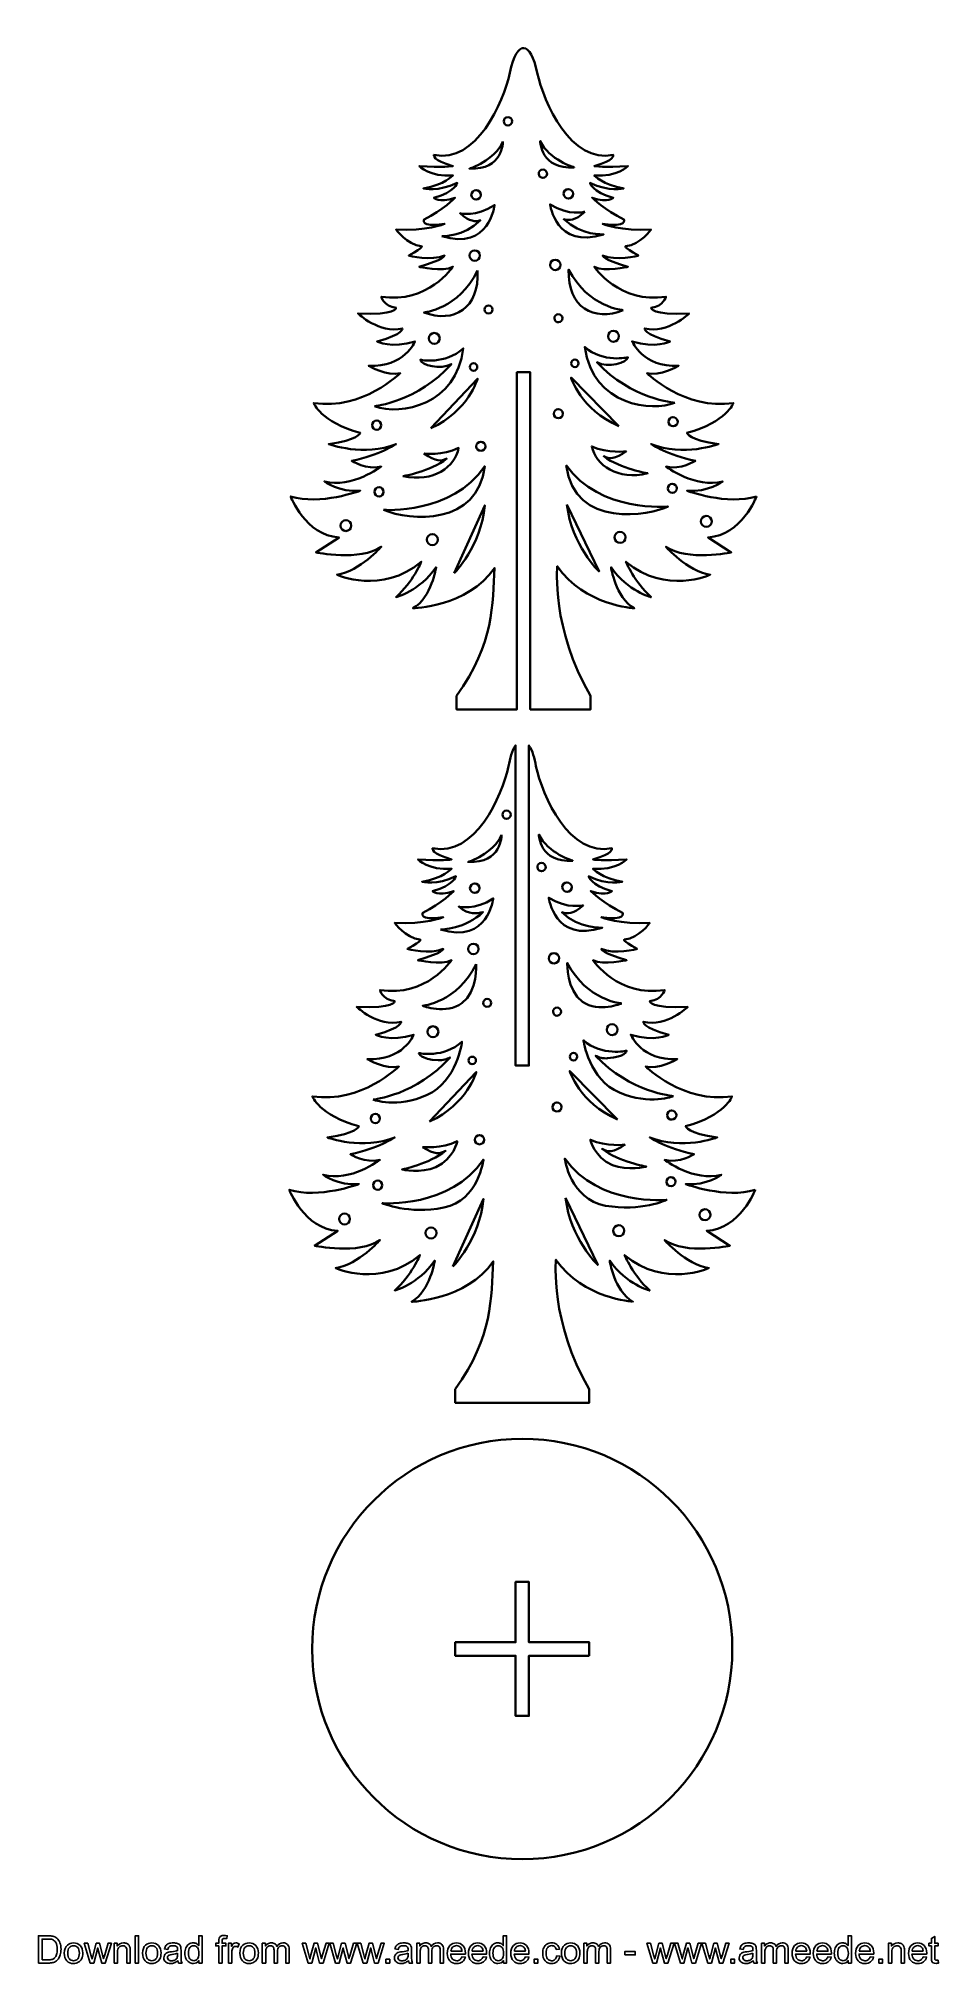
# Model space of a CAD drawing. Header units: millimetres. Extents: x -108 to 92, y -218 to 210.
import ezdxf

# ---------------------------------------------------------------- set-up
doc = ezdxf.new("R2010")
doc.units = ezdxf.units.MM
doc.header["$MEASUREMENT"] = 0
doc.layers.add('Layer 1', color=7, linetype='Continuous')

msp = doc.modelspace()

# ---------------------------------------------------------------- linework, layer by layer
at = {"layer": 'Layer 1', "color": 1, "lineweight": 35}
for points, knots in [([(51.8305, 108.5998), (45.2643, 106.5254), (36.3534, 109.8444), (36.3534, 109.8444), (41.0433, 109.4299), (44.3266, 111.9191), (44.3266, 111.9191), (38.2292, 110.2596), (31.6633, 115.2387), (31.6633, 115.2387), (34.9462, 114.4086), (38.2292, 116.4833), (38.2292, 116.4833), (32.1321, 117.7279), (28.3803, 120.2175), (28.3803, 120.2175), (35.4151, 117.313), (43.3882, 120.2175), (43.3882, 120.2175), (36.8223, 121.0472), (36.3534, 122.7067), (36.3534, 122.7067), (45.2643, 125.1962), (46.6715, 129.3456), (46.6715, 129.3456), (35.8842, 127.6858), (27.4423, 135.9838), (27.4423, 135.9838), (30.256, 135.1544), (34.4774, 137.6436), (34.4774, 137.6436), (26.5042, 137.2284), (24.159, 143.0372), (24.159, 143.0372), (29.3183, 141.3778), (32.6013, 143.0372), (32.6013, 143.0372), (26.5042, 144.6971), (26.9731, 145.9417), (26.9731, 145.9417), (32.1321, 144.6971), (36.8223, 149.2609), (36.8223, 149.2609), (28.3803, 148.8461), (28.3803, 150.5059), (28.3803, 150.5059), (31.1944, 150.9208), (31.6633, 152.9951), (31.6633, 152.9951), (21.3452, 151.3356), (15.717, 159.6337), (15.717, 159.6337), (18.0619, 158.3891), (23.2213, 159.6337), (23.2213, 159.6337), (17.5931, 161.2935), (17.5931, 162.1232), (17.5931, 162.1232), (20.4072, 160.8786), (25.5662, 162.1232), (25.5662, 162.1232), (21.8141, 164.1979), (22.7521, 164.1979), (22.7521, 164.1979), (26.035, 164.6124), (28.3803, 167.9321), (28.3803, 167.9321), (21.8141, 167.5168), (17.5931, 169.1767), (17.5931, 169.1767), (23.2213, 168.3466), (22.3348, 170.1796), (22.3348, 170.1796), (18.1138, 172.2543), (15.2478, 174.9855), (15.2478, 174.9855), (18.9999, 173.7405), (19.938, 174.9855), (19.938, 174.9855), (15.2478, 176.2301), (14.779, 178.3044), (14.779, 178.3044), (18.9999, 176.2301), (22.2829, 177.0598), (22.2829, 177.0598), (17.5931, 177.8896), (15.717, 179.9643), (15.717, 179.9643), (20.876, 179.5494), (23.2213, 182.0386), (23.2213, 182.0386), (18.0619, 181.6241), (15.717, 182.0386), (15.717, 182.0386), (20.4072, 183.2835), (19.938, 184.5285), (19.938, 184.5285), (10.558, 182.4538), (4.4609, 196.1458), (3.054, 202.7844), (1.5653, 209.8071), (-1.4294, 210.3984), (-3.0434, 202.7844), (-4.4502, 196.1458), (-10.5473, 182.4538), (-19.9277, 184.5285), (-19.9277, 184.5285), (-20.3965, 183.2835), (-15.7063, 182.0386), (-15.7063, 182.0386), (-18.0516, 181.6241), (-23.2106, 182.0386), (-23.2106, 182.0386), (-20.8654, 179.5494), (-15.7063, 179.9643), (-15.7063, 179.9643), (-17.5824, 177.8896), (-22.2722, 177.0598), (-22.2722, 177.0598), (-18.9893, 176.2301), (-14.7683, 178.3044), (-14.7683, 178.3044), (-15.2375, 176.2301), (-19.9277, 174.9855), (-19.9277, 174.9855), (-18.9893, 173.7405), (-15.2375, 174.9855), (-15.2375, 174.9855), (-17.9041, 172.2543), (-22.1251, 170.1796), (-22.1251, 170.1796), (-23.2106, 168.3466), (-17.5824, 169.1767), (-17.5824, 169.1767), (-21.8034, 167.5168), (-28.3696, 167.9321), (-28.3696, 167.9321), (-26.0244, 164.6124), (-22.7414, 164.1979), (-22.7414, 164.1979), (-21.8034, 164.1979), (-25.5555, 162.1232), (-25.5555, 162.1232), (-20.3965, 160.8786), (-17.5824, 162.1232), (-17.5824, 162.1232), (-17.5824, 161.2935), (-23.2106, 159.6337), (-23.2106, 159.6337), (-18.0516, 158.3891), (-15.7063, 159.6337), (-15.7063, 159.6337), (-21.3345, 151.3356), (-31.6526, 152.9951), (-31.6526, 152.9951), (-31.1837, 150.9208), (-28.3696, 150.5059), (-28.3696, 150.5059), (-28.3696, 148.8461), (-36.8116, 149.2609), (-36.8116, 149.2609), (-32.1214, 144.6971), (-26.9624, 145.9417), (-26.9624, 145.9417), (-26.4936, 144.6971), (-32.5906, 143.0372), (-32.5906, 143.0372), (-29.3077, 141.3778), (-24.1483, 143.0372), (-24.1483, 143.0372), (-26.4936, 137.2284), (-34.4667, 137.6436), (-34.4667, 137.6436), (-30.2457, 135.1544), (-27.4316, 135.9838), (-27.4316, 135.9838), (-35.8736, 127.6858), (-46.6608, 129.3456), (-46.6608, 129.3456), (-45.2539, 125.1962), (-36.3428, 122.7067), (-36.3428, 122.7067), (-36.8116, 121.0472), (-43.3779, 120.2175), (-43.3779, 120.2175), (-35.4047, 117.313), (-28.3696, 120.2175), (-28.3696, 120.2175), (-32.1214, 117.7279), (-38.2188, 116.4833), (-38.2188, 116.4833), (-34.9355, 114.4086), (-31.6526, 115.2387), (-31.6526, 115.2387), (-38.2188, 110.2596), (-44.3159, 111.9191), (-44.3159, 111.9191), (-41.0326, 109.4299), (-36.3428, 109.8444), (-36.3428, 109.8444), (-45.2539, 106.5254), (-51.8198, 108.5998), (-51.8198, 108.5998), (-48.5369, 99.8869), (-41.0326, 99.472), (-41.0326, 99.472), (-46.1916, 96.1527), (-46.1916, 96.1527), (-46.1916, 96.1527), (-36.3428, 94.078), (-31.6526, 97.3973), (-31.6526, 97.3973), (-36.3428, 92.0037), (-41.5018, 91.174), (-41.5018, 91.174), (-31.6526, 86.6097), (-22.7414, 94.078), (-22.7414, 94.078), (-24.6175, 89.5141), (-28.3696, 86.1949), (-28.3696, 86.1949), (-23.2106, 87.4398), (-19.4585, 92.8334), (-19.4585, 92.8334), (-20.3965, 86.1949), (-24.6175, 83.7057), (-24.6175, 83.7057), (-12.5592, 83.9448), (-6.4625, 92.6581), (-6.8985, 84.6829), (-6.4625, 76.1156), (-14.8946, 64.2408), (-14.8946, 64.2408), (-14.8949, 61.2408), (-14.8949, 61.2408), (-14.8949, 61.2408), (-1.4947, 61.2408), (-1.4947, 61.2408), (-1.4947, 61.2408), (-1.494, 126.3752), (-1.494, 136.2092), (-1.494, 136.2092), (1.5046, 136.2092), (1.5046, 136.2092), (1.5046, 136.2092), (1.5053, 61.2408), (1.5053, 61.2408), (1.5053, 61.2408), (14.9056, 61.2408), (14.9056, 61.2408), (14.9056, 61.2408), (14.9053, 64.2408), (14.9053, 64.2408), (6.1267, 79.0553), (7.498, 93.0444), (7.498, 93.0444), (13.595, 84.3315), (24.6282, 83.7057), (24.6282, 83.7057), (20.4072, 86.1949), (19.4691, 92.8334), (19.4691, 92.8334), (23.2213, 87.4398), (28.3803, 86.1949), (28.3803, 86.1949), (24.6282, 89.5141), (22.7521, 94.078), (22.7521, 94.078), (31.6633, 86.6097), (41.5125, 91.174), (41.5125, 91.174), (36.3534, 92.0037), (31.6633, 97.3973), (31.6633, 97.3973), (36.3534, 94.078), (46.2023, 96.1527), (46.2023, 96.1527), (46.2023, 96.1527), (41.0433, 99.472), (41.0433, 99.472), (48.5476, 99.8869), (51.8305, 108.5998), (51.8305, 108.5998)], [0, 0, 0, 0, 0.0106383, 0.0106383, 0.0106383, 0.0212766, 0.0212766, 0.0212766, 0.03191489, 0.03191489, 0.03191489, 0.04255319, 0.04255319, 0.04255319, 0.05319149, 0.05319149, 0.05319149, 0.06382979, 0.06382979, 0.06382979, 0.07446809, 0.07446809, 0.07446809, 0.08510638, 0.08510638, 0.08510638, 0.09574468, 0.09574468, 0.09574468, 0.10638298, 0.10638298, 0.10638298, 0.11702128, 0.11702128, 0.11702128, 0.12765957, 0.12765957, 0.12765957, 0.13829787, 0.13829787, 0.13829787, 0.14893617, 0.14893617, 0.14893617, 0.15957447, 0.15957447, 0.15957447, 0.17021277, 0.17021277, 0.17021277, 0.18085106, 0.18085106, 0.18085106, 0.19148936, 0.19148936, 0.19148936, 0.20212766, 0.20212766, 0.20212766, 0.21276596, 0.21276596, 0.21276596, 0.22340426, 0.22340426, 0.22340426, 0.23404255, 0.23404255, 0.23404255, 0.24468085, 0.24468085, 0.24468085, 0.25531915, 0.25531915, 0.25531915, 0.26595745, 0.26595745, 0.26595745, 0.27659574, 0.27659574, 0.27659574, 0.28723404, 0.28723404, 0.28723404, 0.29787234, 0.29787234, 0.29787234, 0.30851064, 0.30851064, 0.30851064, 0.31914894, 0.31914894, 0.31914894, 0.32978723, 0.32978723, 0.32978723, 0.34042553, 0.34042553, 0.34042553, 0.35106383, 0.35106383, 0.35106383, 0.36170213, 0.36170213, 0.36170213, 0.37234043, 0.37234043, 0.37234043, 0.38297872, 0.38297872, 0.38297872, 0.39361702, 0.39361702, 0.39361702, 0.40425532, 0.40425532, 0.40425532, 0.41489362, 0.41489362, 0.41489362, 0.42553191, 0.42553191, 0.42553191, 0.43617021, 0.43617021, 0.43617021, 0.44680851, 0.44680851, 0.44680851, 0.45744681, 0.45744681, 0.45744681, 0.46808511, 0.46808511, 0.46808511, 0.4787234, 0.4787234, 0.4787234, 0.4893617, 0.4893617, 0.4893617, 0.5, 0.5, 0.5, 0.5106383, 0.5106383, 0.5106383, 0.5212766, 0.5212766, 0.5212766, 0.53191489, 0.53191489, 0.53191489, 0.54255319, 0.54255319, 0.54255319, 0.55319149, 0.55319149, 0.55319149, 0.56382979, 0.56382979, 0.56382979, 0.57446809, 0.57446809, 0.57446809, 0.58510638, 0.58510638, 0.58510638, 0.59574468, 0.59574468, 0.59574468, 0.60638298, 0.60638298, 0.60638298, 0.61702128, 0.61702128, 0.61702128, 0.62765957, 0.62765957, 0.62765957, 0.63829787, 0.63829787, 0.63829787, 0.64893617, 0.64893617, 0.64893617, 0.65957447, 0.65957447, 0.65957447, 0.67021277, 0.67021277, 0.67021277, 0.68085106, 0.68085106, 0.68085106, 0.69148936, 0.69148936, 0.69148936, 0.70212766, 0.70212766, 0.70212766, 0.71276596, 0.71276596, 0.71276596, 0.72340426, 0.72340426, 0.72340426, 0.73404255, 0.73404255, 0.73404255, 0.74468085, 0.74468085, 0.74468085, 0.75531915, 0.75531915, 0.75531915, 0.76595745, 0.76595745, 0.76595745, 0.77659574, 0.77659574, 0.77659574, 0.78723404, 0.78723404, 0.78723404, 0.79787234, 0.79787234, 0.79787234, 0.80851064, 0.80851064, 0.80851064, 0.81914894, 0.81914894, 0.81914894, 0.82978723, 0.82978723, 0.82978723, 0.84042553, 0.84042553, 0.84042553, 0.85106383, 0.85106383, 0.85106383, 0.86170213, 0.86170213, 0.86170213, 0.87234043, 0.87234043, 0.87234043, 0.88297872, 0.88297872, 0.88297872, 0.89361702, 0.89361702, 0.89361702, 0.90425532, 0.90425532, 0.90425532, 0.91489362, 0.91489362, 0.91489362, 0.92553191, 0.92553191, 0.92553191, 0.93617021, 0.93617021, 0.93617021, 0.94680851, 0.94680851, 0.94680851, 0.95744681, 0.95744681, 0.95744681, 0.96808511, 0.96808511, 0.96808511, 0.9787234, 0.9787234, 0.9787234, 0.9893617, 0.9893617, 0.9893617, 1, 1, 1, 1]), ([(-3.4791, 192.9218), (-2.9675, 192.9218), (-2.553, 192.5073), (-2.553, 191.9957), (-2.553, 191.4842), (-2.9675, 191.0697), (-3.4791, 191.0697), (-3.9902, 191.0697), (-4.4051, 191.4842), (-4.4051, 191.9957), (-4.4051, 192.5073), (-3.9902, 192.9218), (-3.4791, 192.9218)], [0, 0, 0, 0, 0.25, 0.25, 0.25, 0.5, 0.5, 0.5, 0.75, 0.75, 0.75, 1, 1, 1, 1]), ([(-4.5808, 187.476), (-4.5808, 187.476), (-4.536, 181.0991), (-12.0279, 181.4787), (-12.0279, 181.4787), (-6.4625, 183.2426), (-4.5808, 187.476)], [0, 0, 0, 0, 0.5, 0.5, 0.5, 1, 1, 1, 1]), ([(11.291, 181.7525), (3.8097, 181.1972), (3.7049, 187.573), (3.7049, 187.573), (5.6851, 183.3851), (11.291, 181.7525), (11.291, 181.7525)], [0, 0, 0, 0, 0.5, 0.5, 0.5, 1, 1, 1, 1]), ([(4.2732, 181.2568), (4.7844, 181.2688), (5.2085, 180.8638), (5.2204, 180.3527), (5.2324, 179.8415), (4.8278, 179.4171), (4.3166, 179.4051), (3.8051, 179.3931), (3.3811, 179.7977), (3.3691, 180.3093), (3.3571, 180.8204), (3.7617, 181.2445), (4.2732, 181.2568)], [0, 0, 0, 0, 0.25, 0.25, 0.25, 0.5, 0.5, 0.5, 0.75, 0.75, 0.75, 1, 1, 1, 1]), ([(-9.5119, 175.6311), (-9.5119, 175.0486), (-9.9839, 174.5766), (-10.5664, 174.5766), (-11.1488, 174.5766), (-11.6212, 175.0486), (-11.6212, 175.6311), (-11.6212, 176.2135), (-11.1488, 176.6859), (-10.5664, 176.6859), (-9.9839, 176.6859), (-9.5119, 176.2135), (-9.5119, 175.6311)], [0, 0, 0, 0, 0.25, 0.25, 0.25, 0.5, 0.5, 0.5, 0.75, 0.75, 0.75, 1, 1, 1, 1]), ([(8.9126, 175.8477), (8.8989, 176.4301), (9.3599, 176.9131), (9.9424, 176.9268), (10.5245, 176.9406), (11.0078, 176.4795), (11.0212, 175.8971), (11.0353, 175.315), (10.5742, 174.8317), (9.9921, 174.8183), (9.4097, 174.8045), (8.9264, 175.2653), (8.9126, 175.8477)], [0, 0, 0, 0, 0.25, 0.25, 0.25, 0.5, 0.5, 0.5, 0.75, 0.75, 0.75, 1, 1, 1, 1]), ([(-18.1924, 166.4268), (-18.1924, 166.4268), (-13.2947, 166.2285), (-9.6079, 169.9891), (-10.7703, 169.6737), (-11.8988, 169.5492), (-14.1058, 171.542), (-14.1058, 171.542), (-10.578, 170.6012), (-6.4625, 173.3648), (-6.4625, 173.3648), (-7.4619, 163.2518), (-18.1924, 166.4268)], [0, 0, 0, 0, 0.25, 0.25, 0.25, 0.5, 0.5, 0.5, 0.75, 0.75, 0.75, 1, 1, 1, 1]), ([(13.6014, 171.8673), (11.4417, 169.8233), (10.1265, 169.9214), (8.9571, 170.2096), (12.7314, 166.5365), (17.8069, 166.8497), (17.8069, 166.8497), (7.154, 163.4236), (5.9172, 173.5102), (5.9172, 173.5102), (10.0969, 170.8442), (13.6014, 171.8673), (13.6014, 171.8673)], [0, 0, 0, 0, 0.25, 0.25, 0.25, 0.5, 0.5, 0.5, 0.75, 0.75, 0.75, 1, 1, 1, 1]), ([(-12.0279, 162.125), (-12.0279, 162.7635), (-11.5104, 163.281), (-10.8719, 163.281), (-10.2333, 163.281), (-9.7155, 162.7635), (-9.7155, 162.125), (-9.7155, 161.4865), (-10.2333, 160.9686), (-10.8719, 160.9686), (-11.5104, 160.9686), (-12.0279, 161.4865), (-12.0279, 162.125)], [0, 0, 0, 0, 0.25, 0.25, 0.25, 0.5, 0.5, 0.5, 0.75, 0.75, 0.75, 1, 1, 1, 1]), ([(-10.2252, 158.7831), (-9.7959, 150.4135), (-15.4918, 146.9647), (-22.1611, 149.4934), (-22.1611, 149.4934), (-14.4586, 150.199), (-10.2252, 158.7831)], [0, 0, 0, 0, 0.5, 0.5, 0.5, 1, 1, 1, 1]), ([(5.9175, 160.0372), (5.9027, 160.6758), (6.4079, 161.2053), (7.0464, 161.2205), (7.6846, 161.2353), (8.2145, 160.7301), (8.2293, 160.0916), (8.2445, 159.4534), (7.7393, 158.9235), (7.1008, 158.9084), (6.4622, 158.8935), (5.9327, 159.3987), (5.9175, 160.0372)], [0, 0, 0, 0, 0.25, 0.25, 0.25, 0.5, 0.5, 0.5, 0.75, 0.75, 0.75, 1, 1, 1, 1]), ([(22.1721, 150.0141), (15.6031, 147.345), (9.7879, 150.5997), (10.0218, 159.0209), (14.4555, 150.5387), (22.1721, 150.0141), (22.1721, 150.0141)], [0, 0, 0, 0, 0.5, 0.5, 0.5, 1, 1, 1, 1]), ([(-7.7928, 149.232), (-8.2867, 149.232), (-8.6871, 149.6324), (-8.6871, 150.1263), (-8.6871, 151.3078), (-6.8985, 151.3092), (-6.8985, 150.1263), (-6.8985, 149.6324), (-7.2989, 149.232), (-7.7928, 149.232)], [0, 0, 0, 0, 0.33333333, 0.33333333, 0.33333333, 0.66666667, 0.66666667, 0.66666667, 1, 1, 1, 1]), ([(7.7223, 149.0842), (8.2162, 149.0958), (8.6258, 148.705), (8.6375, 148.2114), (8.6491, 147.7175), (8.2582, 147.308), (7.7647, 147.2963), (7.2708, 147.2847), (6.8612, 147.6756), (6.8496, 148.1695), (6.8379, 148.663), (7.2285, 149.0729), (7.7223, 149.0842)], [0, 0, 0, 0, 0.25, 0.25, 0.25, 0.5, 0.5, 0.5, 0.75, 0.75, 0.75, 1, 1, 1, 1]), ([(-33.1558, 128.6361), (-33.1558, 128.6361), (-23.5204, 129.6088), (-16.0528, 138.0246), (-18.506, 136.5676), (-22.7506, 137.8482), (-22.9841, 138.969), (-22.9841, 138.969), (-17.4572, 137.7928), (-13.4002, 141.497), (-14.9009, 129.0119), (-27.2065, 126.4203), (-33.1558, 128.6361)], [0, 0, 0, 0, 0.25, 0.25, 0.25, 0.5, 0.5, 0.5, 0.75, 0.75, 0.75, 1, 1, 1, 1]), ([(-18.6478, 143.7241), (-18.6478, 143.0542), (-19.1907, 142.5112), (-19.8606, 142.5112), (-20.5302, 142.5112), (-21.0731, 143.0542), (-21.0731, 143.7241), (-21.0731, 144.394), (-20.5302, 144.9366), (-19.8606, 144.9366), (-19.1907, 144.9366), (-18.6478, 144.394), (-18.6478, 143.7241)], [0, 0, 0, 0, 0.25, 0.25, 0.25, 0.5, 0.5, 0.5, 0.75, 0.75, 0.75, 1, 1, 1, 1]), ([(33.654, 129.4211), (28.6699, 127.43), (15.5187, 128.513), (13.6017, 141.8145), (17.7448, 138.2067), (23.2425, 139.5119), (23.2425, 139.5119), (23.0318, 138.3679), (18.7915, 137.0231), (16.3351, 138.4049), (23.9985, 130.1668), (33.654, 129.4211), (33.654, 129.4211)], [0, 0, 0, 0, 0.25, 0.25, 0.25, 0.5, 0.5, 0.5, 0.75, 0.75, 0.75, 1, 1, 1, 1]), ([(18.7957, 144.164), (18.7802, 144.8336), (19.31, 145.3889), (19.9796, 145.4047), (20.6492, 145.4206), (21.2048, 144.8904), (21.2203, 144.2208), (21.2362, 143.5512), (20.706, 142.996), (20.0364, 142.9801), (19.3668, 142.9642), (18.8116, 143.4944), (18.7957, 144.164)], [0, 0, 0, 0, 0.25, 0.25, 0.25, 0.5, 0.5, 0.5, 0.75, 0.75, 0.75, 1, 1, 1, 1]), ([(-11.9341, 137.3565), (-11.9341, 137.8122), (-11.5647, 138.1816), (-11.1093, 138.1816), (-10.6535, 138.1816), (-10.2845, 137.8122), (-10.2845, 137.3565), (-10.2845, 136.901), (-10.6535, 136.5317), (-11.1093, 136.5317), (-11.5647, 136.5317), (-11.9341, 136.901), (-11.9341, 137.3565)], [0, 0, 0, 0, 0.25, 0.25, 0.25, 0.5, 0.5, 0.5, 0.75, 0.75, 0.75, 1, 1, 1, 1]), ([(10.5866, 138.1619), (10.576, 138.6173), (10.9362, 138.9951), (11.3916, 139.006), (11.847, 139.0166), (12.2252, 138.6561), (12.2358, 138.2007), (12.2464, 137.7452), (11.8858, 137.3674), (11.4304, 137.3568), (10.975, 137.3462), (10.5971, 137.7064), (10.5866, 138.1619)], [0, 0, 0, 0, 0.25, 0.25, 0.25, 0.5, 0.5, 0.5, 0.75, 0.75, 0.75, 1, 1, 1, 1]), ([(-20.6117, 123.7406), (-20.6117, 123.7406), (-10.2252, 134.7501), (-10.2252, 134.7501), (-10.2252, 134.7501), (-12.1528, 127.6836), (-20.6117, 123.7406)], [0, 0, 0, 0, 0.5, 0.5, 0.5, 1, 1, 1, 1]), ([(21.2288, 124.2324), (12.6792, 127.975), (10.5862, 134.9943), (10.5862, 134.9943), (10.5862, 134.9943), (21.2288, 124.2324), (21.2288, 124.2324)], [0, 0, 0, 0, 0.5, 0.5, 0.5, 1, 1, 1, 1]), ([(-32.6633, 123.4027), (-33.2277, 123.4027), (-33.6849, 123.8599), (-33.6849, 124.4243), (-33.6849, 124.9884), (-33.2277, 125.4456), (-32.6633, 125.4456), (-32.0992, 125.4456), (-31.642, 124.9884), (-31.642, 124.4243), (-31.642, 123.8599), (-32.0992, 123.4027), (-32.6633, 123.4027)], [0, 0, 0, 0, 0.25, 0.25, 0.25, 0.5, 0.5, 0.5, 0.75, 0.75, 0.75, 1, 1, 1, 1]), ([(7.7675, 125.9603), (7.2034, 125.9469), (6.7356, 126.3935), (6.7222, 126.9573), (6.7088, 127.5217), (7.1554, 127.9895), (7.7195, 128.0029), (8.2836, 128.016), (8.7514, 127.5697), (8.7648, 127.0056), (8.7782, 126.4415), (8.3316, 125.9734), (7.7675, 125.9603)], [0, 0, 0, 0, 0.25, 0.25, 0.25, 0.5, 0.5, 0.5, 0.75, 0.75, 0.75, 1, 1, 1, 1]), ([(34.2823, 125.2223), (34.2953, 124.6586), (33.8487, 124.1904), (33.2846, 124.177), (32.7209, 124.164), (32.2528, 124.6106), (32.2393, 125.1747), (32.2263, 125.7384), (32.6729, 126.2066), (33.2366, 126.2196), (33.8007, 126.2334), (34.2689, 125.7868), (34.2823, 125.2223)], [0, 0, 0, 0, 0.25, 0.25, 0.25, 0.5, 0.5, 0.5, 0.75, 0.75, 0.75, 1, 1, 1, 1]), ([(-9.5119, 118.6868), (-10.076, 118.6868), (-10.5335, 119.1443), (-10.5335, 119.7084), (-10.5335, 120.2728), (-10.076, 120.73), (-9.5119, 120.73), (-8.9478, 120.73), (-8.4903, 120.2728), (-8.4903, 119.7084), (-8.4903, 119.1443), (-8.9478, 118.6868), (-9.5119, 118.6868)], [0, 0, 0, 0, 0.25, 0.25, 0.25, 0.5, 0.5, 0.5, 0.75, 0.75, 0.75, 1, 1, 1, 1]), ([(-22.1611, 118.0962), (-22.1611, 118.0962), (-17.9863, 117.626), (-14.4586, 119.3602), (-15.1923, 115.1487), (-20.0621, 111.5952), (-26.7652, 113.1009), (-26.7652, 113.1009), (-20.8202, 114.0513), (-17.1044, 116.9842), (-18.3169, 116.309), (-19.4518, 116.3224), (-22.1611, 118.0962)], [0, 0, 0, 0, 0.25, 0.25, 0.25, 0.5, 0.5, 0.5, 0.75, 0.75, 0.75, 1, 1, 1, 1]), ([(22.9098, 118.6257), (20.2435, 116.7888), (19.0486, 116.8671), (17.8206, 117.5134), (21.6042, 114.6686), (27.6303, 113.7398), (27.6303, 113.7398), (20.9684, 112.0782), (16.007, 115.5428), (15.1801, 119.7084), (18.7474, 118.0574), (22.9098, 118.6257), (22.9098, 118.6257)], [0, 0, 0, 0, 0.25, 0.25, 0.25, 0.5, 0.5, 0.5, 0.75, 0.75, 0.75, 1, 1, 1, 1]), ([(-31.1273, 105.6019), (-31.1273, 105.6019), (-15.9579, 104.4553), (-8.6377, 115.3033), (-10.0478, 102.102), (-25.2627, 103.0248), (-31.1273, 105.6019)], [0, 0, 0, 0, 0.5, 0.5, 0.5, 1, 1, 1, 1]), ([(9.4559, 115.516), (17.029, 104.843), (32.1674, 106.3455), (32.1674, 106.3455), (28.114, 104.4493), (11.3256, 101.2034), (9.4559, 115.516)], [0, 0, 0, 0, 0.5, 0.5, 0.5, 1, 1, 1, 1]), ([(33.1107, 109.3671), (32.5508, 109.354), (32.0862, 109.7975), (32.0728, 110.3573), (32.0598, 110.9172), (32.5032, 111.3818), (33.0631, 111.3952), (33.6233, 111.4082), (34.0879, 110.9648), (34.101, 110.4046), (34.114, 109.8447), (33.6709, 109.3801), (33.1107, 109.3671)], [0, 0, 0, 0, 0.25, 0.25, 0.25, 0.5, 0.5, 0.5, 0.75, 0.75, 0.75, 1, 1, 1, 1]), ([(-32.1415, 108.6005), (-32.7018, 108.6005), (-33.1558, 109.0545), (-33.1558, 109.6147), (-33.1558, 110.1749), (-32.7018, 110.629), (-32.1415, 110.629), (-31.5813, 110.629), (-31.1273, 110.1749), (-31.1273, 109.6147), (-31.1273, 109.0545), (-31.5813, 108.6005), (-32.1415, 108.6005)], [0, 0, 0, 0, 0.25, 0.25, 0.25, 0.5, 0.5, 0.5, 0.75, 0.75, 0.75, 1, 1, 1, 1]), ([(-39.528, 100.8835), (-40.1976, 100.8835), (-40.7405, 101.4264), (-40.7405, 102.0963), (-40.7405, 102.7659), (-40.1976, 103.3088), (-39.528, 103.3088), (-38.8581, 103.3088), (-38.3152, 102.7659), (-38.3152, 102.0963), (-38.3152, 101.4264), (-38.8581, 100.8835), (-39.528, 100.8835)], [0, 0, 0, 0, 0.25, 0.25, 0.25, 0.5, 0.5, 0.5, 0.75, 0.75, 0.75, 1, 1, 1, 1]), ([(-15.4185, 91.5204), (-15.4185, 91.5204), (-8.6377, 106.572), (-8.6377, 106.572), (-9.4022, 97.5176), (-15.4185, 91.5204), (-15.4185, 91.5204)], [0, 0, 0, 0, 0.5, 0.5, 0.5, 1, 1, 1, 1]), ([(9.6612, 106.7869), (9.6612, 106.7869), (16.7937, 91.8986), (16.7937, 91.8986), (16.7937, 91.8986), (10.6381, 97.7529), (9.6612, 106.7869)], [0, 0, 0, 0, 0.5, 0.5, 0.5, 1, 1, 1, 1]), ([(40.6764, 101.8257), (40.0068, 101.8099), (39.4512, 102.3401), (39.4353, 103.0093), (39.4198, 103.6792), (39.9497, 104.2345), (40.6192, 104.2504), (41.2888, 104.2663), (41.8444, 103.736), (41.8599, 103.0668), (41.8758, 102.3969), (41.346, 101.8416), (40.6764, 101.8257)], [0, 0, 0, 0, 0.25, 0.25, 0.25, 0.5, 0.5, 0.5, 0.75, 0.75, 0.75, 1, 1, 1, 1]), ([(-20.2794, 97.7526), (-20.9613, 97.7526), (-21.5141, 98.3054), (-21.5141, 98.9873), (-21.5141, 99.6696), (-20.9613, 100.222), (-20.2794, 100.222), (-19.5975, 100.222), (-19.0447, 99.6696), (-19.0447, 98.9873), (-19.0447, 98.3054), (-19.5975, 97.7526), (-20.2794, 97.7526)], [0, 0, 0, 0, 0.25, 0.25, 0.25, 0.5, 0.5, 0.5, 0.75, 0.75, 0.75, 1, 1, 1, 1]), ([(21.5068, 98.2436), (20.8252, 98.2278), (20.2594, 98.7672), (20.2435, 99.4491), (20.2273, 100.1306), (20.767, 100.6965), (21.4489, 100.7124), (22.1305, 100.7286), (22.696, 100.1885), (22.7122, 99.5069), (22.7281, 98.825), (22.1884, 98.2599), (21.5068, 98.2436)], [0, 0, 0, 0, 0.25, 0.25, 0.25, 0.5, 0.5, 0.5, 0.75, 0.75, 0.75, 1, 1, 1, 1]), ([(51.5339, -45.5575), (44.968, -47.6322), (36.0568, -44.3129), (36.0568, -44.3129), (40.747, -44.7274), (44.03, -42.2382), (44.03, -42.2382), (37.9325, -43.8977), (31.3666, -38.9186), (31.3666, -38.9186), (34.6496, -39.7486), (37.9325, -37.674), (37.9325, -37.674), (31.8358, -36.4294), (28.0837, -33.9398), (28.0837, -33.9398), (35.1188, -36.8442), (43.0919, -33.9398), (43.0919, -33.9398), (36.5257, -33.1101), (36.0568, -31.4506), (36.0568, -31.4506), (44.968, -28.9611), (46.3749, -24.8117), (46.3749, -24.8117), (35.588, -26.4715), (27.1457, -18.1735), (27.1457, -18.1735), (29.9598, -19.0032), (34.1808, -16.514), (34.1808, -16.514), (26.2076, -16.9289), (23.8627, -11.12), (23.8627, -11.12), (29.0217, -12.7795), (32.3047, -11.12), (32.3047, -11.12), (26.2076, -9.4606), (26.6768, -8.2156), (26.6768, -8.2156), (31.8358, -9.4606), (36.5257, -4.8963), (36.5257, -4.8963), (28.0837, -5.3112), (28.0837, -3.6517), (28.0837, -3.6517), (30.8978, -3.2365), (31.3666, -1.1623), (31.3666, -1.1623), (21.0486, -2.8216), (15.4207, 5.4763), (15.4207, 5.4763), (17.7653, 4.2317), (22.9247, 5.4763), (22.9247, 5.4763), (17.2965, 7.1358), (17.2965, 7.9659), (17.2965, 7.9659), (20.1106, 6.7213), (25.2696, 7.9659), (25.2696, 7.9659), (21.5174, 10.0405), (22.4555, 10.0405), (22.4555, 10.0405), (25.7388, 10.4554), (28.0837, 13.7747), (28.0837, 13.7747), (21.5174, 13.3595), (17.2965, 15.0193), (17.2965, 15.0193), (22.9247, 14.1892), (22.0385, 16.0222), (22.0385, 16.0222), (17.8172, 18.0969), (14.9515, 20.8281), (14.9515, 20.8281), (18.7037, 19.5835), (19.6414, 20.8281), (19.6414, 20.8281), (14.9515, 22.0727), (14.4823, 24.1471), (14.4823, 24.1471), (18.7037, 22.0727), (21.9866, 22.9025), (21.9866, 22.9025), (17.2965, 23.7322), (15.4207, 25.8069), (15.4207, 25.8069), (20.5798, 25.3917), (22.9247, 27.8816), (22.9247, 27.8816), (17.7653, 27.4664), (15.4207, 27.8816), (15.4207, 27.8816), (20.1106, 29.1262), (19.6414, 30.3711), (19.6414, 30.3711), (10.2614, 28.2964), (4.1643, 41.9881), (2.7574, 48.627), (2.4124, 50.2547), (2.03, 52.158), (1.208, 53.2128), (1.208, 53.2128), (1.208, -17.9484), (1.208, -17.9484), (1.208, -17.9484), (-1.7906, -17.9484), (-1.7906, -17.9484), (-1.7906, -17.9484), (-1.7906, 53.2216), (-1.7906, 53.2216), (-2.6231, 52.1619), (-2.9985, 50.2371), (-3.3396, 48.627), (-4.7465, 41.9881), (-10.8439, 28.2964), (-20.2239, 30.3711), (-20.2239, 30.3711), (-20.6931, 29.1262), (-16.0029, 27.8816), (-16.0029, 27.8816), (-18.3479, 27.4664), (-23.5069, 27.8816), (-23.5069, 27.8816), (-21.162, 25.3917), (-16.0029, 25.8069), (-16.0029, 25.8069), (-17.879, 23.7322), (-22.5688, 22.9025), (-22.5688, 22.9025), (-19.2859, 22.0727), (-15.0649, 24.1471), (-15.0649, 24.1471), (-15.5337, 22.0727), (-20.2239, 20.8281), (-20.2239, 20.8281), (-19.2859, 19.5835), (-15.5337, 20.8281), (-15.5337, 20.8281), (-18.2007, 18.0969), (-22.4217, 16.0222), (-22.4217, 16.0222), (-23.5069, 14.1892), (-17.879, 15.0193), (-17.879, 15.0193), (-22.1, 13.3595), (-28.6659, 13.7747), (-28.6659, 13.7747), (-26.321, 10.4554), (-23.038, 10.0405), (-23.038, 10.0405), (-22.1, 10.0405), (-25.8521, 7.9659), (-25.8521, 7.9659), (-20.6931, 6.7213), (-17.879, 7.9659), (-17.879, 7.9659), (-17.879, 7.1358), (-23.5069, 5.4763), (-23.5069, 5.4763), (-18.3479, 4.2317), (-16.0029, 5.4763), (-16.0029, 5.4763), (-21.6308, -2.8216), (-31.9492, -1.1623), (-31.9492, -1.1623), (-31.48, -3.2365), (-28.6659, -3.6517), (-28.6659, -3.6517), (-28.6659, -5.3112), (-37.1082, -4.8963), (-37.1082, -4.8963), (-32.418, -9.4606), (-27.259, -8.2156), (-27.259, -8.2156), (-26.7898, -9.4606), (-32.8872, -11.12), (-32.8872, -11.12), (-29.6039, -12.7795), (-24.4449, -11.12), (-24.4449, -11.12), (-26.7898, -16.9289), (-34.763, -16.514), (-34.763, -16.514), (-30.542, -19.0032), (-27.7282, -18.1735), (-27.7282, -18.1735), (-36.1702, -26.4715), (-46.9571, -24.8117), (-46.9571, -24.8117), (-45.5502, -28.9611), (-36.639, -31.4506), (-36.639, -31.4506), (-37.1082, -33.1101), (-43.6741, -33.9398), (-43.6741, -33.9398), (-35.7013, -36.8442), (-28.6659, -33.9398), (-28.6659, -33.9398), (-32.418, -36.4294), (-38.5151, -37.674), (-38.5151, -37.674), (-35.2322, -39.7486), (-31.9492, -38.9186), (-31.9492, -38.9186), (-38.5151, -43.8977), (-44.6122, -42.2382), (-44.6122, -42.2382), (-41.3292, -44.7274), (-36.639, -44.3129), (-36.639, -44.3129), (-45.5502, -47.6322), (-52.1165, -45.5575), (-52.1165, -45.5575), (-48.8335, -54.2704), (-41.3292, -54.6853), (-41.3292, -54.6853), (-46.4882, -58.0045), (-46.4882, -58.0045), (-46.4882, -58.0045), (-36.639, -60.0792), (-31.9492, -56.7599), (-31.9492, -56.7599), (-36.639, -62.1539), (-41.7981, -62.9833), (-41.7981, -62.9833), (-31.9492, -67.5475), (-23.038, -60.0792), (-23.038, -60.0792), (-24.9141, -64.6431), (-28.6659, -67.9624), (-28.6659, -67.9624), (-23.5069, -66.7174), (-19.7547, -61.3238), (-19.7547, -61.3238), (-20.6931, -67.9624), (-24.9141, -70.452), (-24.9141, -70.452), (-12.8558, -70.2124), (-6.7588, -61.4992), (-7.1948, -69.4744), (-6.7588, -78.0416), (-15.1912, -89.9165), (-15.1912, -89.9165), (-15.1916, -89.9165), (-15.1916, -89.9165), (-15.1916, -89.9165), (-15.1916, -92.9165), (-15.1916, -92.9165), (-15.1916, -92.9165), (14.609, -92.9165), (14.609, -92.9165), (14.609, -92.9165), (14.609, -89.9165), (14.609, -89.9165), (5.8301, -75.1019), (7.2014, -61.1129), (7.2014, -61.1129), (13.2984, -69.8258), (24.3316, -70.452), (24.3316, -70.452), (20.1106, -67.9624), (19.1725, -61.3238), (19.1725, -61.3238), (22.9247, -66.7174), (28.0837, -67.9624), (28.0837, -67.9624), (24.3316, -64.6431), (22.4555, -60.0792), (22.4555, -60.0792), (31.3666, -67.5475), (41.2158, -62.9833), (41.2158, -62.9833), (36.0568, -62.1539), (31.3666, -56.7599), (31.3666, -56.7599), (36.0568, -60.0792), (45.906, -58.0045), (45.906, -58.0045), (45.906, -58.0045), (40.747, -54.6853), (40.747, -54.6853), (48.2509, -54.2704), (51.5339, -45.5575), (51.5339, -45.5575)], [0, 0, 0, 0, 0.01052632, 0.01052632, 0.01052632, 0.02105263, 0.02105263, 0.02105263, 0.03157895, 0.03157895, 0.03157895, 0.04210526, 0.04210526, 0.04210526, 0.05263158, 0.05263158, 0.05263158, 0.06315789, 0.06315789, 0.06315789, 0.07368421, 0.07368421, 0.07368421, 0.08421053, 0.08421053, 0.08421053, 0.09473684, 0.09473684, 0.09473684, 0.10526316, 0.10526316, 0.10526316, 0.11578947, 0.11578947, 0.11578947, 0.12631579, 0.12631579, 0.12631579, 0.13684211, 0.13684211, 0.13684211, 0.14736842, 0.14736842, 0.14736842, 0.15789474, 0.15789474, 0.15789474, 0.16842105, 0.16842105, 0.16842105, 0.17894737, 0.17894737, 0.17894737, 0.18947368, 0.18947368, 0.18947368, 0.2, 0.2, 0.2, 0.21052632, 0.21052632, 0.21052632, 0.22105263, 0.22105263, 0.22105263, 0.23157895, 0.23157895, 0.23157895, 0.24210526, 0.24210526, 0.24210526, 0.25263158, 0.25263158, 0.25263158, 0.26315789, 0.26315789, 0.26315789, 0.27368421, 0.27368421, 0.27368421, 0.28421053, 0.28421053, 0.28421053, 0.29473684, 0.29473684, 0.29473684, 0.30526316, 0.30526316, 0.30526316, 0.31578947, 0.31578947, 0.31578947, 0.32631579, 0.32631579, 0.32631579, 0.33684211, 0.33684211, 0.33684211, 0.34736842, 0.34736842, 0.34736842, 0.35789474, 0.35789474, 0.35789474, 0.36842105, 0.36842105, 0.36842105, 0.37894737, 0.37894737, 0.37894737, 0.38947368, 0.38947368, 0.38947368, 0.4, 0.4, 0.4, 0.41052632, 0.41052632, 0.41052632, 0.42105263, 0.42105263, 0.42105263, 0.43157895, 0.43157895, 0.43157895, 0.44210526, 0.44210526, 0.44210526, 0.45263158, 0.45263158, 0.45263158, 0.46315789, 0.46315789, 0.46315789, 0.47368421, 0.47368421, 0.47368421, 0.48421053, 0.48421053, 0.48421053, 0.49473684, 0.49473684, 0.49473684, 0.50526316, 0.50526316, 0.50526316, 0.51578947, 0.51578947, 0.51578947, 0.52631579, 0.52631579, 0.52631579, 0.53684211, 0.53684211, 0.53684211, 0.54736842, 0.54736842, 0.54736842, 0.55789474, 0.55789474, 0.55789474, 0.56842105, 0.56842105, 0.56842105, 0.57894737, 0.57894737, 0.57894737, 0.58947368, 0.58947368, 0.58947368, 0.6, 0.6, 0.6, 0.61052632, 0.61052632, 0.61052632, 0.62105263, 0.62105263, 0.62105263, 0.63157895, 0.63157895, 0.63157895, 0.64210526, 0.64210526, 0.64210526, 0.65263158, 0.65263158, 0.65263158, 0.66315789, 0.66315789, 0.66315789, 0.67368421, 0.67368421, 0.67368421, 0.68421053, 0.68421053, 0.68421053, 0.69473684, 0.69473684, 0.69473684, 0.70526316, 0.70526316, 0.70526316, 0.71578947, 0.71578947, 0.71578947, 0.72631579, 0.72631579, 0.72631579, 0.73684211, 0.73684211, 0.73684211, 0.74736842, 0.74736842, 0.74736842, 0.75789474, 0.75789474, 0.75789474, 0.76842105, 0.76842105, 0.76842105, 0.77894737, 0.77894737, 0.77894737, 0.78947368, 0.78947368, 0.78947368, 0.8, 0.8, 0.8, 0.81052632, 0.81052632, 0.81052632, 0.82105263, 0.82105263, 0.82105263, 0.83157895, 0.83157895, 0.83157895, 0.84210526, 0.84210526, 0.84210526, 0.85263158, 0.85263158, 0.85263158, 0.86315789, 0.86315789, 0.86315789, 0.87368421, 0.87368421, 0.87368421, 0.88421053, 0.88421053, 0.88421053, 0.89473684, 0.89473684, 0.89473684, 0.90526316, 0.90526316, 0.90526316, 0.91578947, 0.91578947, 0.91578947, 0.92631579, 0.92631579, 0.92631579, 0.93684211, 0.93684211, 0.93684211, 0.94736842, 0.94736842, 0.94736842, 0.95789474, 0.95789474, 0.95789474, 0.96842105, 0.96842105, 0.96842105, 0.97894737, 0.97894737, 0.97894737, 0.98947368, 0.98947368, 0.98947368, 1, 1, 1, 1]), ([(-3.7757, 38.7644), (-3.2641, 38.7644), (-2.8496, 38.3499), (-2.8496, 37.8384), (-2.8496, 37.3269), (-3.2641, 36.9123), (-3.7757, 36.9123), (-4.2868, 36.9123), (-4.7017, 37.3269), (-4.7017, 37.8384), (-4.7017, 38.3499), (-4.2868, 38.7644), (-3.7757, 38.7644)], [0, 0, 0, 0, 0.25, 0.25, 0.25, 0.5, 0.5, 0.5, 0.75, 0.75, 0.75, 1, 1, 1, 1]), ([(-4.8774, 33.3182), (-4.8774, 33.3182), (-4.8322, 26.9418), (-12.3245, 27.321), (-12.3245, 27.321), (-6.7588, 29.0849), (-4.8774, 33.3182)], [0, 0, 0, 0, 0.5, 0.5, 0.5, 1, 1, 1, 1]), ([(10.9944, 27.5951), (3.5131, 27.0399), (3.4083, 33.4156), (3.4083, 33.4156), (5.3888, 29.2278), (10.9944, 27.5951), (10.9944, 27.5951)], [0, 0, 0, 0, 0.5, 0.5, 0.5, 1, 1, 1, 1]), ([(3.9766, 27.0991), (4.4878, 27.1111), (4.9118, 26.7065), (4.9242, 26.1953), (4.9362, 25.6838), (4.5312, 25.2597), (4.02, 25.2477), (3.5088, 25.2357), (3.0845, 25.6404), (3.0725, 26.1519), (3.0605, 26.6631), (3.4651, 27.0875), (3.9766, 27.0991)], [0, 0, 0, 0, 0.25, 0.25, 0.25, 0.5, 0.5, 0.5, 0.75, 0.75, 0.75, 1, 1, 1, 1]), ([(-9.8085, 21.4737), (-9.8085, 20.8916), (-10.2805, 20.4193), (-10.863, 20.4193), (-11.4454, 20.4193), (-11.9178, 20.8916), (-11.9178, 21.4737), (-11.9178, 22.0562), (-11.4454, 22.5285), (-10.863, 22.5285), (-10.2805, 22.5285), (-9.8085, 22.0562), (-9.8085, 21.4737)], [0, 0, 0, 0, 0.25, 0.25, 0.25, 0.5, 0.5, 0.5, 0.75, 0.75, 0.75, 1, 1, 1, 1]), ([(8.6164, 21.6903), (8.6026, 22.2728), (9.0633, 22.7557), (9.6458, 22.7695), (10.2282, 22.7832), (10.7112, 22.3222), (10.7249, 21.7397), (10.7387, 21.1573), (10.2776, 20.6743), (9.6955, 20.6606), (9.1131, 20.6468), (8.6298, 21.1079), (8.6164, 21.6903)], [0, 0, 0, 0, 0.25, 0.25, 0.25, 0.5, 0.5, 0.5, 0.75, 0.75, 0.75, 1, 1, 1, 1]), ([(-18.4886, 12.2694), (-18.4886, 12.2694), (-12.7362, 12.4186), (-9.0493, 16.1789), (-10.2117, 15.8639), (-12.1951, 15.3918), (-14.4024, 17.3847), (-14.4024, 17.3847), (-10.8746, 16.4438), (-6.7588, 19.2071), (-6.7588, 19.2071), (-7.7585, 9.0944), (-18.4886, 12.2694)], [0, 0, 0, 0, 0.25, 0.25, 0.25, 0.5, 0.5, 0.5, 0.75, 0.75, 0.75, 1, 1, 1, 1]), ([(13.3048, 17.7103), (11.1454, 15.6659), (9.7001, 15.8321), (8.5306, 16.12), (12.305, 12.4472), (17.5102, 12.692), (17.5102, 12.692), (6.8578, 9.2658), (5.6209, 19.3528), (5.6209, 19.3528), (9.8003, 16.6869), (13.3048, 17.7103), (13.3048, 17.7103)], [0, 0, 0, 0, 0.25, 0.25, 0.25, 0.5, 0.5, 0.5, 0.75, 0.75, 0.75, 1, 1, 1, 1]), ([(-12.3245, 7.9676), (-12.3245, 8.6062), (-11.807, 9.1237), (-11.1685, 9.1237), (-10.5299, 9.1237), (-10.0121, 8.6062), (-10.0121, 7.9676), (-10.0121, 7.3287), (-10.5299, 6.8112), (-11.1685, 6.8112), (-11.807, 6.8112), (-12.3245, 7.3287), (-12.3245, 7.9676)], [0, 0, 0, 0, 0.25, 0.25, 0.25, 0.5, 0.5, 0.5, 0.75, 0.75, 0.75, 1, 1, 1, 1]), ([(-10.5218, 4.6258), (-10.5218, 4.6258), (-10.2079, -1.4888), (-13.6968, -4.0761), (-17.1855, -6.663), (-22.4574, -4.6638), (-22.4574, -4.6638), (-22.4574, -4.6638), (-14.7552, -3.9583), (-10.5218, 4.6258)], [0, 0, 0, 0, 0.33333333, 0.33333333, 0.33333333, 0.66666667, 0.66666667, 0.66666667, 1, 1, 1, 1]), ([(5.6213, 5.8799), (5.6061, 6.5181), (6.1113, 7.0479), (6.7498, 7.0628), (7.3883, 7.0779), (7.9179, 6.5727), (7.933, 5.9342), (7.9478, 5.296), (7.4427, 4.7662), (6.8041, 4.7514), (6.166, 4.7362), (5.6361, 5.2414), (5.6213, 5.8799)], [0, 0, 0, 0, 0.25, 0.25, 0.25, 0.5, 0.5, 0.5, 0.75, 0.75, 0.75, 1, 1, 1, 1]), ([(21.8759, -4.1431), (21.8759, -4.1431), (16.6523, -6.2654), (13.1037, -3.7611), (9.5551, -1.2568), (9.7251, 4.8635), (9.7251, 4.8635), (14.1589, -3.6186), (21.8759, -4.1431), (21.8759, -4.1431)], [0, 0, 0, 0, 0.33333333, 0.33333333, 0.33333333, 0.66666667, 0.66666667, 0.66666667, 1, 1, 1, 1]), ([(-8.0894, -4.9252), (-8.583, -4.9252), (-8.9834, -4.5248), (-8.9834, -4.031), (-8.9834, -3.5374), (-8.583, -3.137), (-8.0894, -3.137), (-7.5952, -3.137), (-7.1948, -3.5374), (-7.1948, -4.031), (-7.1948, -4.5248), (-7.5952, -4.9252), (-8.0894, -4.9252)], [0, 0, 0, 0, 0.25, 0.25, 0.25, 0.5, 0.5, 0.5, 0.75, 0.75, 0.75, 1, 1, 1, 1]), ([(7.4261, -5.0731), (7.9196, -5.0614), (8.3292, -5.4523), (8.3412, -5.9462), (8.3525, -6.4397), (7.9616, -6.8493), (7.4681, -6.8609), (6.9742, -6.8726), (6.5646, -6.4817), (6.553, -5.9882), (6.5413, -5.4943), (6.9322, -5.0843), (7.4261, -5.0731)], [0, 0, 0, 0, 0.25, 0.25, 0.25, 0.5, 0.5, 0.5, 0.75, 0.75, 0.75, 1, 1, 1, 1]), ([(-33.4524, -25.5211), (-33.4524, -25.5211), (-23.8166, -24.5489), (-16.3494, -16.133), (-17.0563, -16.5524), (-17.9259, -16.823), (-18.9885, -16.7761), (-22.9865, -16.5997), (-23.2807, -15.1886), (-23.2807, -15.1886), (-23.2807, -15.1886), (-17.7538, -16.3644), (-13.6968, -12.6602), (-13.6968, -12.6602), (-14.7552, -21.4642), (-21.4579, -24.4783), (-28.1607, -27.4921), (-33.4524, -25.5211), (-33.4524, -25.5211)], [0, 0, 0, 0, 0.16666667, 0.16666667, 0.16666667, 0.33333333, 0.33333333, 0.33333333, 0.5, 0.5, 0.5, 0.66666667, 0.66666667, 0.66666667, 0.83333333, 0.83333333, 0.83333333, 1, 1, 1, 1]), ([(-18.9444, -10.4332), (-18.9444, -11.1031), (-19.4873, -11.646), (-20.1569, -11.646), (-20.8268, -11.646), (-21.3698, -11.1031), (-21.3698, -10.4332), (-21.3698, -9.7636), (-20.8268, -9.2207), (-20.1569, -9.2207), (-19.4873, -9.2207), (-18.9444, -9.7636), (-18.9444, -10.4332)], [0, 0, 0, 0, 0.25, 0.25, 0.25, 0.5, 0.5, 0.5, 0.75, 0.75, 0.75, 1, 1, 1, 1]), ([(33.3577, -24.7362), (33.3577, -24.7362), (28.1137, -26.8313), (21.3421, -23.9756), (14.5702, -21.1195), (13.3055, -12.3427), (13.3055, -12.3427), (17.4482, -15.951), (22.9458, -14.6453), (22.9458, -14.6453), (22.9458, -14.6453), (22.6851, -16.0628), (18.692, -16.3334), (17.6312, -16.405), (16.7553, -16.1552), (16.0385, -15.7523), (23.7018, -23.9904), (33.3577, -24.7362), (33.3577, -24.7362)], [0, 0, 0, 0, 0.16666667, 0.16666667, 0.16666667, 0.33333333, 0.33333333, 0.33333333, 0.5, 0.5, 0.5, 0.66666667, 0.66666667, 0.66666667, 0.83333333, 0.83333333, 0.83333333, 1, 1, 1, 1]), ([(18.4994, -9.9932), (18.4836, -9.324), (19.0134, -8.7684), (19.683, -8.7525), (20.3526, -8.737), (20.9082, -9.2669), (20.9241, -9.9365), (20.9396, -10.606), (20.4097, -11.1616), (19.7401, -11.1775), (19.0706, -11.193), (18.515, -10.6632), (18.4994, -9.9932)], [0, 0, 0, 0, 0.25, 0.25, 0.25, 0.5, 0.5, 0.5, 0.75, 0.75, 0.75, 1, 1, 1, 1]), ([(-12.2303, -16.8008), (-12.2303, -16.345), (-11.861, -15.9757), (-11.4055, -15.9757), (-10.9501, -15.9757), (-10.5807, -16.345), (-10.5807, -16.8008), (-10.5807, -17.2562), (-10.9501, -17.6256), (-11.4055, -17.6256), (-11.861, -17.6256), (-12.2303, -17.2562), (-12.2303, -16.8008)], [0, 0, 0, 0, 0.25, 0.25, 0.25, 0.5, 0.5, 0.5, 0.75, 0.75, 0.75, 1, 1, 1, 1]), ([(10.2899, -15.9954), (10.2794, -15.54), (10.6399, -15.1621), (11.0953, -15.1512), (11.5508, -15.1406), (11.9286, -15.5012), (11.9392, -15.9566), (11.9501, -16.412), (11.5896, -16.7899), (11.1341, -16.8004), (10.6787, -16.811), (10.3005, -16.4508), (10.2899, -15.9954)], [0, 0, 0, 0, 0.25, 0.25, 0.25, 0.5, 0.5, 0.5, 0.75, 0.75, 0.75, 1, 1, 1, 1]), ([(-20.9083, -30.4166), (-20.9083, -30.4166), (-10.5218, -19.4071), (-10.5218, -19.4071), (-10.5218, -19.4071), (-12.4491, -26.4736), (-20.9083, -30.4166)], [0, 0, 0, 0, 0.5, 0.5, 0.5, 1, 1, 1, 1]), ([(20.9322, -29.9252), (12.383, -26.1822), (10.2899, -19.163), (10.2899, -19.163), (10.2899, -19.163), (20.9322, -29.9252), (20.9322, -29.9252)], [0, 0, 0, 0, 0.5, 0.5, 0.5, 1, 1, 1, 1]), ([(-32.9599, -30.7549), (-33.524, -30.7549), (-33.9816, -30.2974), (-33.9816, -29.7329), (-33.9816, -29.1692), (-33.524, -28.7116), (-32.9599, -28.7116), (-32.3955, -28.7116), (-31.9383, -29.1692), (-31.9383, -29.7329), (-31.9383, -30.2974), (-32.3955, -30.7549), (-32.9599, -30.7549)], [0, 0, 0, 0, 0.25, 0.25, 0.25, 0.5, 0.5, 0.5, 0.75, 0.75, 0.75, 1, 1, 1, 1]), ([(7.4709, -28.1973), (6.9068, -28.2103), (6.439, -27.7637), (6.4256, -27.2), (6.4126, -26.6355), (6.8588, -26.1678), (7.4229, -26.1547), (7.987, -26.1413), (8.4551, -26.5876), (8.4682, -27.1517), (8.4816, -27.7161), (8.035, -28.1839), (7.4709, -28.1973)], [0, 0, 0, 0, 0.25, 0.25, 0.25, 0.5, 0.5, 0.5, 0.75, 0.75, 0.75, 1, 1, 1, 1]), ([(33.9857, -28.9349), (33.9987, -29.4987), (33.5521, -29.9668), (32.9884, -29.9802), (32.4243, -29.9933), (31.9561, -29.5467), (31.9431, -28.9826), (31.9297, -28.4188), (32.3763, -27.9507), (32.9404, -27.9376), (33.5045, -27.9239), (33.9723, -28.3705), (33.9857, -28.9349)], [0, 0, 0, 0, 0.25, 0.25, 0.25, 0.5, 0.5, 0.5, 0.75, 0.75, 0.75, 1, 1, 1, 1]), ([(-9.8085, -35.4705), (-10.3726, -35.4705), (-10.8298, -35.013), (-10.8298, -34.4489), (-10.8298, -33.8848), (-10.3726, -33.4272), (-9.8085, -33.4272), (-9.2441, -33.4272), (-8.7869, -33.8848), (-8.7869, -34.4489), (-8.7869, -35.013), (-9.2441, -35.4705), (-9.8085, -35.4705)], [0, 0, 0, 0, 0.25, 0.25, 0.25, 0.5, 0.5, 0.5, 0.75, 0.75, 0.75, 1, 1, 1, 1]), ([(-22.4574, -36.0611), (-22.4574, -36.0611), (-18.2829, -36.5317), (-14.7552, -34.7971), (-14.7552, -34.7971), (-15.4314, -38.6776), (-19.5177, -40.5297), (-22.7943, -42.0149), (-27.0618, -41.0564), (-27.0618, -41.0564), (-27.0618, -41.0564), (-21.0554, -39.8467), (-17.3396, -36.9141), (-18.5521, -37.5889), (-19.7484, -37.8348), (-22.4574, -36.0611)], [0, 0, 0, 0, 0.2, 0.2, 0.2, 0.4, 0.4, 0.4, 0.6, 0.6, 0.6, 0.8, 0.8, 0.8, 1, 1, 1, 1]), ([(22.6135, -35.5315), (19.9469, -37.3688), (18.6959, -37.149), (17.4679, -36.5024), (21.2514, -39.3468), (27.3337, -40.4175), (27.3337, -40.4175), (27.3337, -40.4175), (23.0901, -41.4758), (19.7793, -40.0679), (15.6504, -38.3125), (14.8835, -34.4489), (14.8835, -34.4489), (18.4511, -36.0999), (22.6135, -35.5315), (22.6135, -35.5315)], [0, 0, 0, 0, 0.2, 0.2, 0.2, 0.4, 0.4, 0.4, 0.6, 0.6, 0.6, 0.8, 0.8, 0.8, 1, 1, 1, 1]), ([(-17.7538, -49.5255), (-25.6031, -51.113), (-31.4239, -48.5554), (-31.4239, -48.5554), (-31.4239, -48.5554), (-16.2545, -49.7019), (-8.9343, -38.854), (-8.9343, -38.854), (-9.9045, -47.938), (-17.7538, -49.5255)], [0, 0, 0, 0, 0.33333333, 0.33333333, 0.33333333, 0.66666667, 0.66666667, 0.66666667, 1, 1, 1, 1]), ([(18.2274, -49.1029), (10.3429, -47.7003), (9.1593, -38.6413), (9.1593, -38.6413), (16.7324, -49.3142), (31.8708, -47.8117), (31.8708, -47.8117), (31.8708, -47.8117), (26.1117, -50.5055), (18.2274, -49.1029)], [0, 0, 0, 0, 0.33333333, 0.33333333, 0.33333333, 0.66666667, 0.66666667, 0.66666667, 1, 1, 1, 1]), ([(32.8144, -44.7902), (32.2542, -44.8032), (31.7896, -44.3598), (31.7766, -43.7999), (31.7635, -43.2401), (32.2066, -42.7755), (32.7665, -42.7624), (33.3267, -42.749), (33.7913, -43.1925), (33.8043, -43.7527), (33.8174, -44.3125), (33.3743, -44.7771), (32.8144, -44.7902)], [0, 0, 0, 0, 0.25, 0.25, 0.25, 0.5, 0.5, 0.5, 0.75, 0.75, 0.75, 1, 1, 1, 1]), ([(-32.4382, -45.5568), (-32.998, -45.5568), (-33.4524, -45.1028), (-33.4524, -44.5425), (-33.4524, -43.9823), (-32.998, -43.5283), (-32.4382, -43.5283), (-31.8779, -43.5283), (-31.4239, -43.9823), (-31.4239, -44.5425), (-31.4239, -45.1028), (-31.8779, -45.5568), (-32.4382, -45.5568)], [0, 0, 0, 0, 0.25, 0.25, 0.25, 0.5, 0.5, 0.5, 0.75, 0.75, 0.75, 1, 1, 1, 1]), ([(-39.8243, -53.2738), (-40.4942, -53.2738), (-41.0371, -52.7309), (-41.0371, -52.0609), (-41.0371, -51.3914), (-40.4942, -50.8484), (-39.8243, -50.8484), (-39.1547, -50.8484), (-38.6118, -51.3914), (-38.6118, -52.0609), (-38.6118, -52.7309), (-39.1547, -53.2738), (-39.8243, -53.2738)], [0, 0, 0, 0, 0.25, 0.25, 0.25, 0.5, 0.5, 0.5, 0.75, 0.75, 0.75, 1, 1, 1, 1]), ([(-15.7151, -62.6372), (-15.7151, -62.6372), (-8.9343, -47.5852), (-8.9343, -47.5852), (-9.6988, -56.64), (-15.7151, -62.6372), (-15.7151, -62.6372)], [0, 0, 0, 0, 0.5, 0.5, 0.5, 1, 1, 1, 1]), ([(9.3646, -47.3704), (9.3646, -47.3704), (16.4971, -62.2587), (16.4971, -62.2587), (16.4971, -62.2587), (10.3414, -56.4043), (9.3646, -47.3704)], [0, 0, 0, 0, 0.5, 0.5, 0.5, 1, 1, 1, 1]), ([(40.3798, -52.3315), (39.7102, -52.3474), (39.1546, -51.8172), (39.139, -51.148), (39.1232, -50.478), (39.6534, -49.9228), (40.323, -49.9069), (40.9925, -49.891), (41.5482, -50.4212), (41.5637, -51.0904), (41.5792, -51.7604), (41.0493, -52.316), (40.3798, -52.3315)], [0, 0, 0, 0, 0.25, 0.25, 0.25, 0.5, 0.5, 0.5, 0.75, 0.75, 0.75, 1, 1, 1, 1]), ([(-20.576, -56.4047), (-21.2579, -56.4047), (-21.8107, -55.8519), (-21.8107, -55.17), (-21.8107, -54.4877), (-21.2579, -53.9352), (-20.576, -53.9352), (-19.8937, -53.9352), (-19.3413, -54.4877), (-19.3413, -55.17), (-19.3413, -55.8519), (-19.8937, -56.4047), (-20.576, -56.4047)], [0, 0, 0, 0, 0.25, 0.25, 0.25, 0.5, 0.5, 0.5, 0.75, 0.75, 0.75, 1, 1, 1, 1]), ([(21.2102, -55.9136), (20.5286, -55.9299), (19.9628, -55.3901), (19.9469, -54.7082), (19.931, -54.0266), (20.4704, -53.4611), (21.1523, -53.4449), (21.8339, -53.429), (22.3997, -53.9688), (22.4156, -54.6503), (22.4318, -55.3322), (21.8921, -55.8978), (21.2102, -55.9136)], [0, 0, 0, 0, 0.25, 0.25, 0.25, 0.5, 0.5, 0.5, 0.75, 0.75, 0.75, 1, 1, 1, 1]), ([(-0.2912, -100.9356), (-26.0983, -100.9356), (-47.0191, -121.8568), (-47.0191, -147.6639), (-47.0191, -173.471), (-26.0983, -194.3917), (-0.2912, -194.3917), (25.5159, -194.3917), (46.437, -173.471), (46.437, -147.6639), (46.437, -121.8568), (25.5159, -100.9356), (-0.2912, -100.9356)], [0, 0, 0, 0, 0.25, 0.25, 0.25, 0.5, 0.5, 0.5, 0.75, 0.75, 0.75, 1, 1, 1, 1]), ([(14.6091, -149.1639), (14.6091, -149.1639), (1.2088, -149.1639), (1.2088, -149.1639), (1.2088, -149.1639), (1.2088, -162.5638), (1.2088, -162.5638), (1.2088, -162.5638), (-1.7912, -162.5638), (-1.7912, -162.5638), (-1.7912, -162.5638), (-1.7912, -149.1639), (-1.7912, -149.1639), (-1.7912, -149.1639), (-15.1915, -149.1639), (-15.1915, -149.1639), (-15.1915, -149.1639), (-15.1915, -146.1638), (-15.1915, -146.1638), (-15.1915, -146.1638), (-1.7912, -146.1638), (-1.7912, -146.1638), (-1.7912, -146.1638), (-1.7912, -132.7636), (-1.7912, -132.7636), (-1.7912, -132.7636), (1.2088, -132.7636), (1.2088, -132.7636), (1.2088, -132.7636), (1.2088, -146.1638), (1.2088, -146.1638), (1.2088, -146.1638), (14.6091, -146.1638), (14.6091, -146.1638), (14.6091, -146.1638), (14.6091, -149.1639), (14.6091, -149.1639)], [0, 0, 0, 0, 0.08333333, 0.08333333, 0.08333333, 0.16666667, 0.16666667, 0.16666667, 0.25, 0.25, 0.25, 0.33333333, 0.33333333, 0.33333333, 0.41666667, 0.41666667, 0.41666667, 0.5, 0.5, 0.5, 0.58333333, 0.58333333, 0.58333333, 0.66666667, 0.66666667, 0.66666667, 0.75, 0.75, 0.75, 0.83333333, 0.83333333, 0.83333333, 0.91666667, 0.91666667, 0.91666667, 1, 1, 1, 1])]:
    msp.add_open_spline(points, degree=3, knots=knots, dxfattribs=at)
at = {"layer": 'Layer 1', "color": 250}
for points, knots in [([(-107.9042, -217.501), (-107.9042, -217.501), (-107.9042, -211.4388), (-107.9042, -211.4388), (-107.9042, -211.4388), (-105.8157, -211.4388), (-105.8157, -211.4388), (-105.3444, -211.4388), (-104.9846, -211.4671), (-104.7362, -211.5249), (-104.3891, -211.6054), (-104.0927, -211.7507), (-103.8472, -211.9595), (-103.5269, -212.2305), (-103.2884, -212.5748), (-103.1304, -212.9953), (-102.9709, -213.4158), (-102.8919, -213.897), (-102.8919, -214.4375), (-102.8919, -214.8975), (-102.9455, -215.3053), (-103.0527, -215.6609), (-103.16, -216.0165), (-103.2983, -216.3114), (-103.4662, -216.5443), (-103.6355, -216.7771), (-103.819, -216.9605), (-104.0194, -217.0932), (-104.2183, -217.2272), (-104.4596, -217.3288), (-104.7419, -217.398), (-105.0255, -217.4671), (-105.35, -217.501), (-105.7169, -217.501), (-105.7169, -217.501), (-107.9042, -217.501), (-107.9042, -217.501)], [0, 0, 0, 0, 0.08333333, 0.08333333, 0.08333333, 0.16666667, 0.16666667, 0.16666667, 0.25, 0.25, 0.25, 0.33333333, 0.33333333, 0.33333333, 0.41666667, 0.41666667, 0.41666667, 0.5, 0.5, 0.5, 0.58333333, 0.58333333, 0.58333333, 0.66666667, 0.66666667, 0.66666667, 0.75, 0.75, 0.75, 0.83333333, 0.83333333, 0.83333333, 0.91666667, 0.91666667, 0.91666667, 1, 1, 1, 1]), ([(-107.0998, -216.7898), (-107.0998, -216.7898), (-105.8072, -216.7898), (-105.8072, -216.7898), (-105.4079, -216.7898), (-105.0946, -216.7531), (-104.8674, -216.6783), (-104.6403, -216.6035), (-104.4596, -216.4991), (-104.3242, -216.3636), (-104.1351, -216.1731), (-103.9869, -215.9163), (-103.8811, -215.5946), (-103.7752, -215.2728), (-103.7216, -214.8834), (-103.7216, -214.4248), (-103.7216, -213.7898), (-103.826, -213.3015), (-104.0335, -212.96), (-104.2409, -212.6185), (-104.4935, -212.3899), (-104.7912, -212.2742), (-105.0057, -212.191), (-105.3515, -212.15), (-105.8284, -212.15), (-105.8284, -212.15), (-107.0998, -212.15), (-107.0998, -212.15), (-107.0998, -212.15), (-107.0998, -216.7898), (-107.0998, -216.7898)], [0, 0, 0, 0, 0.1, 0.1, 0.1, 0.2, 0.2, 0.2, 0.3, 0.3, 0.3, 0.4, 0.4, 0.4, 0.5, 0.5, 0.5, 0.6, 0.6, 0.6, 0.7, 0.7, 0.7, 0.8, 0.8, 0.8, 0.9, 0.9, 0.9, 1, 1, 1, 1]), ([(-102.1623, -215.3039), (-102.1623, -214.4925), (-101.9365, -213.8914), (-101.4836, -213.5005), (-101.1068, -213.1759), (-100.6453, -213.0136), (-100.1021, -213.0136), (-99.4995, -213.0136), (-99.0056, -213.2112), (-98.6218, -213.6063), (-98.2394, -214), (-98.0475, -214.5461), (-98.0475, -215.2418), (-98.0475, -215.8062), (-98.1321, -216.2493), (-98.3015, -216.5725), (-98.4708, -216.8956), (-98.7178, -217.1468), (-99.0423, -217.326), (-99.3655, -217.5052), (-99.7197, -217.5941), (-100.1021, -217.5941), (-100.7173, -217.5941), (-101.214, -217.398), (-101.5936, -217.0043), (-101.9732, -216.6106), (-102.1623, -216.0433), (-102.1623, -215.3039)], [0, 0, 0, 0, 0.11111111, 0.11111111, 0.11111111, 0.22222222, 0.22222222, 0.22222222, 0.33333333, 0.33333333, 0.33333333, 0.44444444, 0.44444444, 0.44444444, 0.55555556, 0.55555556, 0.55555556, 0.66666667, 0.66666667, 0.66666667, 0.77777778, 0.77777778, 0.77777778, 0.88888889, 0.88888889, 0.88888889, 1, 1, 1, 1]), ([(-101.4003, -215.3053), (-101.4003, -215.8669), (-101.2775, -216.2874), (-101.032, -216.5654), (-100.785, -216.8448), (-100.476, -216.9845), (-100.1021, -216.9845), (-99.7324, -216.9845), (-99.4247, -216.8448), (-99.1778, -216.564), (-98.9323, -216.2832), (-98.8095, -215.8556), (-98.8095, -215.2813), (-98.8095, -214.7394), (-98.9337, -214.3288), (-99.1806, -214.0508), (-99.4276, -213.7714), (-99.7352, -213.6317), (-100.1021, -213.6317), (-100.476, -213.6317), (-100.785, -213.77), (-101.032, -214.048), (-101.2775, -214.326), (-101.4003, -214.7451), (-101.4003, -215.3053)], [0, 0, 0, 0, 0.125, 0.125, 0.125, 0.25, 0.25, 0.25, 0.375, 0.375, 0.375, 0.5, 0.5, 0.5, 0.625, 0.625, 0.625, 0.75, 0.75, 0.75, 0.875, 0.875, 0.875, 1, 1, 1, 1]), ([(-96.3838, -217.501), (-96.3838, -217.501), (-97.7116, -213.1068), (-97.7116, -213.1068), (-97.7116, -213.1068), (-96.9327, -213.1068), (-96.9327, -213.1068), (-96.9327, -213.1068), (-96.2314, -215.6426), (-96.2314, -215.6426), (-96.2314, -215.6426), (-95.983, -216.5866), (-95.983, -216.5866), (-95.9731, -216.54), (-95.8969, -216.2381), (-95.7558, -215.6807), (-95.7558, -215.6807), (-95.0601, -213.1068), (-95.0601, -213.1068), (-95.0601, -213.1068), (-94.2967, -213.1068), (-94.2967, -213.1068), (-94.2967, -213.1068), (-93.6349, -215.6581), (-93.6349, -215.6581), (-93.6349, -215.6581), (-93.419, -216.4949), (-93.419, -216.4949), (-93.419, -216.4949), (-93.1664, -215.6468), (-93.1664, -215.6468), (-93.1664, -215.6468), (-92.4072, -213.1068), (-92.4072, -213.1068), (-92.4072, -213.1068), (-91.6833, -213.1068), (-91.6833, -213.1068), (-91.6833, -213.1068), (-93.062, -217.501), (-93.062, -217.501), (-93.062, -217.501), (-93.8325, -217.501), (-93.8325, -217.501), (-93.8325, -217.501), (-94.5296, -214.8721), (-94.5296, -214.8721), (-94.5296, -214.8721), (-94.706, -214.12), (-94.706, -214.12), (-94.706, -214.12), (-95.595, -217.501), (-95.595, -217.501), (-95.595, -217.501), (-96.3838, -217.501), (-96.3838, -217.501)], [0, 0, 0, 0, 0.05555556, 0.05555556, 0.05555556, 0.11111111, 0.11111111, 0.11111111, 0.16666667, 0.16666667, 0.16666667, 0.22222222, 0.22222222, 0.22222222, 0.27777778, 0.27777778, 0.27777778, 0.33333333, 0.33333333, 0.33333333, 0.38888889, 0.38888889, 0.38888889, 0.44444444, 0.44444444, 0.44444444, 0.5, 0.5, 0.5, 0.55555556, 0.55555556, 0.55555556, 0.61111111, 0.61111111, 0.61111111, 0.66666667, 0.66666667, 0.66666667, 0.72222222, 0.72222222, 0.72222222, 0.77777778, 0.77777778, 0.77777778, 0.83333333, 0.83333333, 0.83333333, 0.88888889, 0.88888889, 0.88888889, 0.94444444, 0.94444444, 0.94444444, 1, 1, 1, 1]), ([(-91.0596, -217.501), (-91.0596, -217.501), (-91.0596, -213.1068), (-91.0596, -213.1068), (-91.0596, -213.1068), (-90.3907, -213.1068), (-90.3907, -213.1068), (-90.3907, -213.1068), (-90.3907, -213.7305), (-90.3907, -213.7305), (-90.069, -213.2521), (-89.6033, -213.0136), (-88.9951, -213.0136), (-88.7298, -213.0136), (-88.4871, -213.0616), (-88.2656, -213.1562), (-88.044, -213.2507), (-87.8775, -213.3763), (-87.7675, -213.5301), (-87.6574, -213.6839), (-87.5798, -213.8674), (-87.536, -214.079), (-87.5092, -214.2173), (-87.4951, -214.4586), (-87.4951, -214.8029), (-87.4951, -214.8029), (-87.4951, -217.501), (-87.4951, -217.501), (-87.4951, -217.501), (-88.2402, -217.501), (-88.2402, -217.501), (-88.2402, -217.501), (-88.2402, -214.8312), (-88.2402, -214.8312), (-88.2402, -214.5278), (-88.2684, -214.3006), (-88.3263, -214.151), (-88.3841, -214.0014), (-88.4871, -213.8815), (-88.6339, -213.7912), (-88.7806, -213.7023), (-88.9542, -213.6571), (-89.1518, -213.6571), (-89.4679, -213.6571), (-89.7402, -213.7573), (-89.9702, -213.9591), (-90.2002, -214.1595), (-90.3145, -214.5419), (-90.3145, -215.1035), (-90.3145, -215.1035), (-90.3145, -217.501), (-90.3145, -217.501), (-90.3145, -217.501), (-91.0596, -217.501), (-91.0596, -217.501)], [0, 0, 0, 0, 0.05555556, 0.05555556, 0.05555556, 0.11111111, 0.11111111, 0.11111111, 0.16666667, 0.16666667, 0.16666667, 0.22222222, 0.22222222, 0.22222222, 0.27777778, 0.27777778, 0.27777778, 0.33333333, 0.33333333, 0.33333333, 0.38888889, 0.38888889, 0.38888889, 0.44444444, 0.44444444, 0.44444444, 0.5, 0.5, 0.5, 0.55555556, 0.55555556, 0.55555556, 0.61111111, 0.61111111, 0.61111111, 0.66666667, 0.66666667, 0.66666667, 0.72222222, 0.72222222, 0.72222222, 0.77777778, 0.77777778, 0.77777778, 0.83333333, 0.83333333, 0.83333333, 0.88888889, 0.88888889, 0.88888889, 0.94444444, 0.94444444, 0.94444444, 1, 1, 1, 1]), ([(-86.3676, -217.501), (-86.3676, -217.501), (-86.3676, -211.4388), (-86.3676, -211.4388), (-86.3676, -211.4388), (-85.6226, -211.4388), (-85.6226, -211.4388), (-85.6226, -211.4388), (-85.6226, -217.501), (-85.6226, -217.501), (-85.6226, -217.501), (-86.3676, -217.501), (-86.3676, -217.501)], [0, 0, 0, 0, 0.25, 0.25, 0.25, 0.5, 0.5, 0.5, 0.75, 0.75, 0.75, 1, 1, 1, 1]), ([(-84.7491, -215.3039), (-84.7491, -214.4925), (-84.5233, -213.8914), (-84.0704, -213.5005), (-83.6936, -213.1759), (-83.2321, -213.0136), (-82.6889, -213.0136), (-82.0863, -213.0136), (-81.5924, -213.2112), (-81.2086, -213.6063), (-80.8262, -214), (-80.6343, -214.5461), (-80.6343, -215.2418), (-80.6343, -215.8062), (-80.7189, -216.2493), (-80.8883, -216.5725), (-81.0576, -216.8956), (-81.3046, -217.1468), (-81.6291, -217.326), (-81.9523, -217.5052), (-82.3065, -217.5941), (-82.6889, -217.5941), (-83.3041, -217.5941), (-83.8008, -217.398), (-84.1804, -217.0043), (-84.56, -216.6106), (-84.7491, -216.0433), (-84.7491, -215.3039)], [0, 0, 0, 0, 0.11111111, 0.11111111, 0.11111111, 0.22222222, 0.22222222, 0.22222222, 0.33333333, 0.33333333, 0.33333333, 0.44444444, 0.44444444, 0.44444444, 0.55555556, 0.55555556, 0.55555556, 0.66666667, 0.66666667, 0.66666667, 0.77777778, 0.77777778, 0.77777778, 0.88888889, 0.88888889, 0.88888889, 1, 1, 1, 1]), ([(-83.9871, -215.3053), (-83.9871, -215.8669), (-83.8643, -216.2874), (-83.6188, -216.5654), (-83.3718, -216.8448), (-83.0628, -216.9845), (-82.6889, -216.9845), (-82.3192, -216.9845), (-82.0115, -216.8448), (-81.7646, -216.564), (-81.5191, -216.2832), (-81.3963, -215.8556), (-81.3963, -215.2813), (-81.3963, -214.7394), (-81.5205, -214.3288), (-81.7674, -214.0508), (-82.0144, -213.7714), (-82.322, -213.6317), (-82.6889, -213.6317), (-83.0628, -213.6317), (-83.3718, -213.77), (-83.6188, -214.048), (-83.8643, -214.326), (-83.9871, -214.7451), (-83.9871, -215.3053)], [0, 0, 0, 0, 0.125, 0.125, 0.125, 0.25, 0.25, 0.25, 0.375, 0.375, 0.375, 0.5, 0.5, 0.5, 0.625, 0.625, 0.625, 0.75, 0.75, 0.75, 0.875, 0.875, 0.875, 1, 1, 1, 1]), ([(-76.8906, -216.9507), (-77.1672, -217.1863), (-77.4339, -217.3514), (-77.6893, -217.4488), (-77.9447, -217.5462), (-78.2184, -217.5941), (-78.512, -217.5941), (-78.9946, -217.5941), (-79.3657, -217.477), (-79.6253, -217.2414), (-79.885, -217.0071), (-80.0148, -216.7065), (-80.0148, -216.3411), (-80.0148, -216.1266), (-79.9654, -215.9304), (-79.868, -215.7526), (-79.7693, -215.5748), (-79.6409, -215.4337), (-79.4828, -215.3265), (-79.3234, -215.2192), (-79.1456, -215.1374), (-78.9466, -215.0823), (-78.7998, -215.0442), (-78.5783, -215.0076), (-78.2834, -214.9709), (-77.6822, -214.9003), (-77.2377, -214.8142), (-76.9541, -214.7155), (-76.9513, -214.6139), (-76.9499, -214.5489), (-76.9499, -214.5221), (-76.9499, -214.2202), (-77.0204, -214.0071), (-77.1615, -213.8829), (-77.352, -213.715), (-77.6357, -213.6317), (-78.011, -213.6317), (-78.3624, -213.6317), (-78.622, -213.6938), (-78.7885, -213.8166), (-78.9565, -213.9393), (-79.0792, -214.1567), (-79.1597, -214.4699), (-79.1597, -214.4699), (-79.8878, -214.3683), (-79.8878, -214.3683), (-79.8215, -214.0565), (-79.7128, -213.8039), (-79.5604, -213.612), (-79.408, -213.4201), (-79.1879, -213.2733), (-78.9, -213.1689), (-78.6136, -213.0659), (-78.2791, -213.0136), (-77.9009, -213.0136), (-77.5256, -213.0136), (-77.2194, -213.0574), (-76.9837, -213.1463), (-76.7495, -213.2352), (-76.5759, -213.3453), (-76.4658, -213.4793), (-76.3558, -213.6134), (-76.2782, -213.7827), (-76.233, -213.9873), (-76.209, -214.1143), (-76.1963, -214.3429), (-76.1963, -214.6717), (-76.1963, -214.6717), (-76.1963, -215.6595), (-76.1963, -215.6595), (-76.1963, -216.3495), (-76.1808, -216.7856), (-76.1498, -216.9704), (-76.1201, -217.1553), (-76.058, -217.3317), (-75.9677, -217.501), (-75.9677, -217.501), (-76.7467, -217.501), (-76.7467, -217.501), (-76.8214, -217.3444), (-76.8694, -217.1609), (-76.8906, -216.9507)], [0, 0, 0, 0, 0.03703704, 0.03703704, 0.03703704, 0.07407407, 0.07407407, 0.07407407, 0.11111111, 0.11111111, 0.11111111, 0.14814815, 0.14814815, 0.14814815, 0.18518519, 0.18518519, 0.18518519, 0.22222222, 0.22222222, 0.22222222, 0.25925926, 0.25925926, 0.25925926, 0.2962963, 0.2962963, 0.2962963, 0.33333333, 0.33333333, 0.33333333, 0.37037037, 0.37037037, 0.37037037, 0.40740741, 0.40740741, 0.40740741, 0.44444444, 0.44444444, 0.44444444, 0.48148148, 0.48148148, 0.48148148, 0.51851852, 0.51851852, 0.51851852, 0.55555556, 0.55555556, 0.55555556, 0.59259259, 0.59259259, 0.59259259, 0.62962963, 0.62962963, 0.62962963, 0.66666667, 0.66666667, 0.66666667, 0.7037037, 0.7037037, 0.7037037, 0.74074074, 0.74074074, 0.74074074, 0.77777778, 0.77777778, 0.77777778, 0.81481481, 0.81481481, 0.81481481, 0.85185185, 0.85185185, 0.85185185, 0.88888889, 0.88888889, 0.88888889, 0.92592593, 0.92592593, 0.92592593, 0.96296296, 0.96296296, 0.96296296, 1, 1, 1, 1]), ([(-72.2156, -217.501), (-72.2156, -217.501), (-72.2156, -216.9436), (-72.2156, -216.9436), (-72.4935, -217.3768), (-72.9028, -217.5941), (-73.4432, -217.5941), (-73.7932, -217.5941), (-74.1149, -217.4982), (-74.407, -217.3049), (-74.7005, -217.1129), (-74.9277, -216.8434), (-75.09, -216.4991), (-75.2509, -216.1534), (-75.3313, -215.7569), (-75.3313, -215.3081), (-75.3313, -214.8707), (-75.2579, -214.4742), (-75.1126, -214.1171), (-74.9658, -213.7615), (-74.7471, -213.4878), (-74.455, -213.2987), (-74.1643, -213.1082), (-73.8369, -213.0136), (-73.4771, -213.0136), (-73.2118, -213.0136), (-72.9761, -213.0701), (-72.7701, -213.1816), (-72.5641, -213.2931), (-72.3962, -213.4398), (-72.2664, -213.619), (-72.2664, -213.619), (-72.2664, -211.4388), (-72.2664, -211.4388), (-72.2664, -211.4388), (-71.5213, -211.4388), (-71.5213, -211.4388), (-71.5213, -211.4388), (-71.5213, -217.501), (-71.5213, -217.501), (-71.5213, -217.501), (-72.2156, -217.501), (-72.2156, -217.501)], [0, 0, 0, 0, 0.07142857, 0.07142857, 0.07142857, 0.14285714, 0.14285714, 0.14285714, 0.21428571, 0.21428571, 0.21428571, 0.28571429, 0.28571429, 0.28571429, 0.35714286, 0.35714286, 0.35714286, 0.42857143, 0.42857143, 0.42857143, 0.5, 0.5, 0.5, 0.57142857, 0.57142857, 0.57142857, 0.64285714, 0.64285714, 0.64285714, 0.71428571, 0.71428571, 0.71428571, 0.78571429, 0.78571429, 0.78571429, 0.85714286, 0.85714286, 0.85714286, 0.92857143, 0.92857143, 0.92857143, 1, 1, 1, 1]), ([(-74.5693, -215.3095), (-74.5693, -215.8712), (-74.4508, -216.2903), (-74.2123, -216.5683), (-73.9752, -216.8462), (-73.6944, -216.9845), (-73.3713, -216.9845), (-73.0453, -216.9845), (-72.7687, -216.8519), (-72.5401, -216.5866), (-72.3129, -216.3213), (-72.1986, -215.9163), (-72.1986, -215.3716), (-72.1986, -214.7733), (-72.3143, -214.333), (-72.5472, -214.0522), (-72.7786, -213.7714), (-73.065, -213.6317), (-73.4051, -213.6317), (-73.7367, -213.6317), (-74.0133, -213.7658), (-74.2363, -214.0353), (-74.4578, -214.3048), (-74.5693, -214.7296), (-74.5693, -215.3095)], [0, 0, 0, 0, 0.125, 0.125, 0.125, 0.25, 0.25, 0.25, 0.375, 0.375, 0.375, 0.5, 0.5, 0.5, 0.625, 0.625, 0.625, 0.75, 0.75, 0.75, 0.875, 0.875, 0.875, 1, 1, 1, 1]), ([(-67.8129, -217.501), (-67.8129, -217.501), (-67.8129, -213.6825), (-67.8129, -213.6825), (-67.8129, -213.6825), (-68.4733, -213.6825), (-68.4733, -213.6825), (-68.4733, -213.6825), (-68.4733, -213.1068), (-68.4733, -213.1068), (-68.4733, -213.1068), (-67.8129, -213.1068), (-67.8129, -213.1068), (-67.8129, -213.1068), (-67.8129, -212.6411), (-67.8129, -212.6411), (-67.8129, -212.3462), (-67.7875, -212.1275), (-67.7353, -211.9849), (-67.6633, -211.793), (-67.5391, -211.6364), (-67.3585, -211.5165), (-67.1793, -211.3965), (-66.9267, -211.3372), (-66.6022, -211.3372), (-66.3919, -211.3372), (-66.1605, -211.3626), (-65.9065, -211.412), (-65.9065, -211.412), (-66.018, -212.064), (-66.018, -212.064), (-66.1732, -212.0372), (-66.3185, -212.023), (-66.4568, -212.023), (-66.6826, -212.023), (-66.842, -212.071), (-66.9366, -212.167), (-67.0297, -212.2629), (-67.0763, -212.4421), (-67.0763, -212.7046), (-67.0763, -212.7046), (-67.0763, -213.1068), (-67.0763, -213.1068), (-67.0763, -213.1068), (-66.2212, -213.1068), (-66.2212, -213.1068), (-66.2212, -213.1068), (-66.2212, -213.6825), (-66.2212, -213.6825), (-66.2212, -213.6825), (-67.0678, -213.6825), (-67.0678, -213.6825), (-67.0678, -213.6825), (-67.0678, -217.501), (-67.0678, -217.501), (-67.0678, -217.501), (-67.8129, -217.501), (-67.8129, -217.501)], [0, 0, 0, 0, 0.05263158, 0.05263158, 0.05263158, 0.10526316, 0.10526316, 0.10526316, 0.15789474, 0.15789474, 0.15789474, 0.21052632, 0.21052632, 0.21052632, 0.26315789, 0.26315789, 0.26315789, 0.31578947, 0.31578947, 0.31578947, 0.36842105, 0.36842105, 0.36842105, 0.42105263, 0.42105263, 0.42105263, 0.47368421, 0.47368421, 0.47368421, 0.52631579, 0.52631579, 0.52631579, 0.57894737, 0.57894737, 0.57894737, 0.63157895, 0.63157895, 0.63157895, 0.68421053, 0.68421053, 0.68421053, 0.73684211, 0.73684211, 0.73684211, 0.78947368, 0.78947368, 0.78947368, 0.84210526, 0.84210526, 0.84210526, 0.89473684, 0.89473684, 0.89473684, 0.94736842, 0.94736842, 0.94736842, 1, 1, 1, 1]), ([(-65.6469, -217.501), (-65.6469, -217.501), (-65.6469, -213.1068), (-65.6469, -213.1068), (-65.6469, -213.1068), (-64.978, -213.1068), (-64.978, -213.1068), (-64.978, -213.1068), (-64.978, -213.7799), (-64.978, -213.7799), (-64.8073, -213.468), (-64.6492, -213.262), (-64.5039, -213.1632), (-64.3585, -213.063), (-64.1991, -213.0136), (-64.0255, -213.0136), (-63.7743, -213.0136), (-63.5189, -213.0927), (-63.2593, -213.2493), (-63.2593, -213.2493), (-63.5245, -213.9365), (-63.5245, -213.9365), (-63.7052, -213.8349), (-63.8858, -213.7841), (-64.0664, -213.7841), (-64.2287, -213.7841), (-64.374, -213.8335), (-64.5024, -213.9309), (-64.6309, -214.0282), (-64.7226, -214.1637), (-64.7776, -214.3373), (-64.8609, -214.6012), (-64.9018, -214.8904), (-64.9018, -215.2051), (-64.9018, -215.2051), (-64.9018, -217.501), (-64.9018, -217.501), (-64.9018, -217.501), (-65.6469, -217.501), (-65.6469, -217.501)], [0, 0, 0, 0, 0.07692308, 0.07692308, 0.07692308, 0.15384615, 0.15384615, 0.15384615, 0.23076923, 0.23076923, 0.23076923, 0.30769231, 0.30769231, 0.30769231, 0.38461538, 0.38461538, 0.38461538, 0.46153846, 0.46153846, 0.46153846, 0.53846154, 0.53846154, 0.53846154, 0.61538462, 0.61538462, 0.61538462, 0.69230769, 0.69230769, 0.69230769, 0.76923077, 0.76923077, 0.76923077, 0.84615385, 0.84615385, 0.84615385, 0.92307692, 0.92307692, 0.92307692, 1, 1, 1, 1]), ([(-63.0984, -215.3039), (-63.0984, -214.4925), (-62.8726, -213.8914), (-62.4197, -213.5005), (-62.0429, -213.1759), (-61.5814, -213.0136), (-61.0382, -213.0136), (-60.4356, -213.0136), (-59.9417, -213.2112), (-59.5579, -213.6063), (-59.1755, -214), (-58.9836, -214.5461), (-58.9836, -215.2418), (-58.9836, -215.8062), (-59.0682, -216.2493), (-59.2376, -216.5725), (-59.4069, -216.8956), (-59.6539, -217.1468), (-59.9784, -217.326), (-60.3016, -217.5052), (-60.6558, -217.5941), (-61.0382, -217.5941), (-61.6534, -217.5941), (-62.1501, -217.398), (-62.5297, -217.0043), (-62.9093, -216.6106), (-63.0984, -216.0433), (-63.0984, -215.3039)], [0, 0, 0, 0, 0.11111111, 0.11111111, 0.11111111, 0.22222222, 0.22222222, 0.22222222, 0.33333333, 0.33333333, 0.33333333, 0.44444444, 0.44444444, 0.44444444, 0.55555556, 0.55555556, 0.55555556, 0.66666667, 0.66666667, 0.66666667, 0.77777778, 0.77777778, 0.77777778, 0.88888889, 0.88888889, 0.88888889, 1, 1, 1, 1]), ([(-62.3364, -215.3053), (-62.3364, -215.8669), (-62.2136, -216.2874), (-61.9681, -216.5654), (-61.7211, -216.8448), (-61.4121, -216.9845), (-61.0382, -216.9845), (-60.6685, -216.9845), (-60.3608, -216.8448), (-60.1139, -216.564), (-59.8684, -216.2832), (-59.7456, -215.8556), (-59.7456, -215.2813), (-59.7456, -214.7394), (-59.8698, -214.3288), (-60.1167, -214.0508), (-60.3637, -213.7714), (-60.6713, -213.6317), (-61.0382, -213.6317), (-61.4121, -213.6317), (-61.7211, -213.77), (-61.9681, -214.048), (-62.2136, -214.326), (-62.3364, -214.7451), (-62.3364, -215.3053)], [0, 0, 0, 0, 0.125, 0.125, 0.125, 0.25, 0.25, 0.25, 0.375, 0.375, 0.375, 0.5, 0.5, 0.5, 0.625, 0.625, 0.625, 0.75, 0.75, 0.75, 0.875, 0.875, 0.875, 1, 1, 1, 1]), ([(-58.1101, -217.501), (-58.1101, -217.501), (-58.1101, -213.1068), (-58.1101, -213.1068), (-58.1101, -213.1068), (-57.4412, -213.1068), (-57.4412, -213.1068), (-57.4412, -213.1068), (-57.4412, -213.7277), (-57.4412, -213.7277), (-57.3044, -213.5132), (-57.1209, -213.3396), (-56.8923, -213.2098), (-56.6637, -213.0786), (-56.4041, -213.0136), (-56.112, -213.0136), (-55.7874, -213.0136), (-55.5207, -213.0814), (-55.3133, -213.2154), (-55.1058, -213.3509), (-54.9591, -213.5386), (-54.8744, -213.7813), (-54.5245, -213.2691), (-54.0715, -213.0136), (-53.5127, -213.0136), (-53.0752, -213.0136), (-52.738, -213.1336), (-52.5037, -213.3749), (-52.2681, -213.6162), (-52.1495, -213.9873), (-52.1495, -214.4883), (-52.1495, -214.4883), (-52.1495, -217.501), (-52.1495, -217.501), (-52.1495, -217.501), (-52.8946, -217.501), (-52.8946, -217.501), (-52.8946, -217.501), (-52.8946, -214.7352), (-52.8946, -214.7352), (-52.8946, -214.4389), (-52.92, -214.2244), (-52.968, -214.0932), (-53.016, -213.9619), (-53.1035, -213.8575), (-53.2319, -213.7771), (-53.3589, -213.6966), (-53.5084, -213.6571), (-53.6792, -213.6571), (-53.9896, -213.6571), (-54.2465, -213.7601), (-54.4511, -213.9647), (-54.6557, -214.1708), (-54.7573, -214.4996), (-54.7573, -214.9511), (-54.7573, -214.9511), (-54.7573, -217.501), (-54.7573, -217.501), (-54.7573, -217.501), (-55.5024, -217.501), (-55.5024, -217.501), (-55.5024, -217.501), (-55.5024, -214.6491), (-55.5024, -214.6491), (-55.5024, -214.3189), (-55.563, -214.0706), (-55.6844, -213.9055), (-55.8057, -213.7404), (-56.0047, -213.6571), (-56.2799, -213.6571), (-56.4887, -213.6571), (-56.682, -213.7122), (-56.8598, -213.8222), (-57.0376, -213.9323), (-57.1661, -214.0932), (-57.2465, -214.3062), (-57.3255, -214.5179), (-57.365, -214.8241), (-57.365, -215.2235), (-57.365, -215.2235), (-57.365, -217.501), (-57.365, -217.501), (-57.365, -217.501), (-58.1101, -217.501), (-58.1101, -217.501)], [0, 0, 0, 0, 0.03571429, 0.03571429, 0.03571429, 0.07142857, 0.07142857, 0.07142857, 0.10714286, 0.10714286, 0.10714286, 0.14285714, 0.14285714, 0.14285714, 0.17857143, 0.17857143, 0.17857143, 0.21428571, 0.21428571, 0.21428571, 0.25, 0.25, 0.25, 0.28571429, 0.28571429, 0.28571429, 0.32142857, 0.32142857, 0.32142857, 0.35714286, 0.35714286, 0.35714286, 0.39285714, 0.39285714, 0.39285714, 0.42857143, 0.42857143, 0.42857143, 0.46428571, 0.46428571, 0.46428571, 0.5, 0.5, 0.5, 0.53571429, 0.53571429, 0.53571429, 0.57142857, 0.57142857, 0.57142857, 0.60714286, 0.60714286, 0.60714286, 0.64285714, 0.64285714, 0.64285714, 0.67857143, 0.67857143, 0.67857143, 0.71428571, 0.71428571, 0.71428571, 0.75, 0.75, 0.75, 0.78571429, 0.78571429, 0.78571429, 0.82142857, 0.82142857, 0.82142857, 0.85714286, 0.85714286, 0.85714286, 0.89285714, 0.89285714, 0.89285714, 0.92857143, 0.92857143, 0.92857143, 0.96428571, 0.96428571, 0.96428571, 1, 1, 1, 1]), ([(-47.9148, -217.501), (-47.9148, -217.501), (-49.2426, -213.1068), (-49.2426, -213.1068), (-49.2426, -213.1068), (-48.4637, -213.1068), (-48.4637, -213.1068), (-48.4637, -213.1068), (-47.7624, -215.6426), (-47.7624, -215.6426), (-47.7624, -215.6426), (-47.514, -216.5866), (-47.514, -216.5866), (-47.5041, -216.54), (-47.4279, -216.2381), (-47.2868, -215.6807), (-47.2868, -215.6807), (-46.5911, -213.1068), (-46.5911, -213.1068), (-46.5911, -213.1068), (-45.8277, -213.1068), (-45.8277, -213.1068), (-45.8277, -213.1068), (-45.1659, -215.6581), (-45.1659, -215.6581), (-45.1659, -215.6581), (-44.95, -216.4949), (-44.95, -216.4949), (-44.95, -216.4949), (-44.6974, -215.6468), (-44.6974, -215.6468), (-44.6974, -215.6468), (-43.9382, -213.1068), (-43.9382, -213.1068), (-43.9382, -213.1068), (-43.2143, -213.1068), (-43.2143, -213.1068), (-43.2143, -213.1068), (-44.593, -217.501), (-44.593, -217.501), (-44.593, -217.501), (-45.3635, -217.501), (-45.3635, -217.501), (-45.3635, -217.501), (-46.0606, -214.8721), (-46.0606, -214.8721), (-46.0606, -214.8721), (-46.237, -214.12), (-46.237, -214.12), (-46.237, -214.12), (-47.126, -217.501), (-47.126, -217.501), (-47.126, -217.501), (-47.9148, -217.501), (-47.9148, -217.501)], [0, 0, 0, 0, 0.05555556, 0.05555556, 0.05555556, 0.11111111, 0.11111111, 0.11111111, 0.16666667, 0.16666667, 0.16666667, 0.22222222, 0.22222222, 0.22222222, 0.27777778, 0.27777778, 0.27777778, 0.33333333, 0.33333333, 0.33333333, 0.38888889, 0.38888889, 0.38888889, 0.44444444, 0.44444444, 0.44444444, 0.5, 0.5, 0.5, 0.55555556, 0.55555556, 0.55555556, 0.61111111, 0.61111111, 0.61111111, 0.66666667, 0.66666667, 0.66666667, 0.72222222, 0.72222222, 0.72222222, 0.77777778, 0.77777778, 0.77777778, 0.83333333, 0.83333333, 0.83333333, 0.88888889, 0.88888889, 0.88888889, 0.94444444, 0.94444444, 0.94444444, 1, 1, 1, 1]), ([(-41.8004, -217.501), (-41.8004, -217.501), (-43.1282, -213.1068), (-43.1282, -213.1068), (-43.1282, -213.1068), (-42.3493, -213.1068), (-42.3493, -213.1068), (-42.3493, -213.1068), (-41.648, -215.6426), (-41.648, -215.6426), (-41.648, -215.6426), (-41.3996, -216.5866), (-41.3996, -216.5866), (-41.3897, -216.54), (-41.3135, -216.2381), (-41.1724, -215.6807), (-41.1724, -215.6807), (-40.4767, -213.1068), (-40.4767, -213.1068), (-40.4767, -213.1068), (-39.7133, -213.1068), (-39.7133, -213.1068), (-39.7133, -213.1068), (-39.0515, -215.6581), (-39.0515, -215.6581), (-39.0515, -215.6581), (-38.8356, -216.4949), (-38.8356, -216.4949), (-38.8356, -216.4949), (-38.583, -215.6468), (-38.583, -215.6468), (-38.583, -215.6468), (-37.8238, -213.1068), (-37.8238, -213.1068), (-37.8238, -213.1068), (-37.0999, -213.1068), (-37.0999, -213.1068), (-37.0999, -213.1068), (-38.4786, -217.501), (-38.4786, -217.501), (-38.4786, -217.501), (-39.2491, -217.501), (-39.2491, -217.501), (-39.2491, -217.501), (-39.9462, -214.8721), (-39.9462, -214.8721), (-39.9462, -214.8721), (-40.1226, -214.12), (-40.1226, -214.12), (-40.1226, -214.12), (-41.0116, -217.501), (-41.0116, -217.501), (-41.0116, -217.501), (-41.8004, -217.501), (-41.8004, -217.501)], [0, 0, 0, 0, 0.05555556, 0.05555556, 0.05555556, 0.11111111, 0.11111111, 0.11111111, 0.16666667, 0.16666667, 0.16666667, 0.22222222, 0.22222222, 0.22222222, 0.27777778, 0.27777778, 0.27777778, 0.33333333, 0.33333333, 0.33333333, 0.38888889, 0.38888889, 0.38888889, 0.44444444, 0.44444444, 0.44444444, 0.5, 0.5, 0.5, 0.55555556, 0.55555556, 0.55555556, 0.61111111, 0.61111111, 0.61111111, 0.66666667, 0.66666667, 0.66666667, 0.72222222, 0.72222222, 0.72222222, 0.77777778, 0.77777778, 0.77777778, 0.83333333, 0.83333333, 0.83333333, 0.88888889, 0.88888889, 0.88888889, 0.94444444, 0.94444444, 0.94444444, 1, 1, 1, 1]), ([(-35.686, -217.501), (-35.686, -217.501), (-37.0138, -213.1068), (-37.0138, -213.1068), (-37.0138, -213.1068), (-36.2349, -213.1068), (-36.2349, -213.1068), (-36.2349, -213.1068), (-35.5336, -215.6426), (-35.5336, -215.6426), (-35.5336, -215.6426), (-35.2852, -216.5866), (-35.2852, -216.5866), (-35.2753, -216.54), (-35.1991, -216.2381), (-35.058, -215.6807), (-35.058, -215.6807), (-34.3623, -213.1068), (-34.3623, -213.1068), (-34.3623, -213.1068), (-33.5989, -213.1068), (-33.5989, -213.1068), (-33.5989, -213.1068), (-32.9371, -215.6581), (-32.9371, -215.6581), (-32.9371, -215.6581), (-32.7212, -216.4949), (-32.7212, -216.4949), (-32.7212, -216.4949), (-32.4686, -215.6468), (-32.4686, -215.6468), (-32.4686, -215.6468), (-31.7094, -213.1068), (-31.7094, -213.1068), (-31.7094, -213.1068), (-30.9855, -213.1068), (-30.9855, -213.1068), (-30.9855, -213.1068), (-32.3642, -217.501), (-32.3642, -217.501), (-32.3642, -217.501), (-33.1347, -217.501), (-33.1347, -217.501), (-33.1347, -217.501), (-33.8318, -214.8721), (-33.8318, -214.8721), (-33.8318, -214.8721), (-34.0082, -214.12), (-34.0082, -214.12), (-34.0082, -214.12), (-34.8972, -217.501), (-34.8972, -217.501), (-34.8972, -217.501), (-35.686, -217.501), (-35.686, -217.501)], [0, 0, 0, 0, 0.05555556, 0.05555556, 0.05555556, 0.11111111, 0.11111111, 0.11111111, 0.16666667, 0.16666667, 0.16666667, 0.22222222, 0.22222222, 0.22222222, 0.27777778, 0.27777778, 0.27777778, 0.33333333, 0.33333333, 0.33333333, 0.38888889, 0.38888889, 0.38888889, 0.44444444, 0.44444444, 0.44444444, 0.5, 0.5, 0.5, 0.55555556, 0.55555556, 0.55555556, 0.61111111, 0.61111111, 0.61111111, 0.66666667, 0.66666667, 0.66666667, 0.72222222, 0.72222222, 0.72222222, 0.77777778, 0.77777778, 0.77777778, 0.83333333, 0.83333333, 0.83333333, 0.88888889, 0.88888889, 0.88888889, 0.94444444, 0.94444444, 0.94444444, 1, 1, 1, 1]), ([(-25.6064, -216.9507), (-25.883, -217.1863), (-26.1497, -217.3514), (-26.4051, -217.4488), (-26.6605, -217.5462), (-26.9342, -217.5941), (-27.2278, -217.5941), (-27.7104, -217.5941), (-28.0815, -217.477), (-28.3411, -217.2414), (-28.6008, -217.0071), (-28.7306, -216.7065), (-28.7306, -216.3411), (-28.7306, -216.1266), (-28.6812, -215.9304), (-28.5838, -215.7526), (-28.4851, -215.5748), (-28.3567, -215.4337), (-28.1986, -215.3265), (-28.0392, -215.2192), (-27.8614, -215.1374), (-27.6624, -215.0823), (-27.5156, -215.0442), (-27.2941, -215.0076), (-26.9992, -214.9709), (-26.398, -214.9003), (-25.9535, -214.8142), (-25.6699, -214.7155), (-25.6671, -214.6139), (-25.6657, -214.5489), (-25.6657, -214.5221), (-25.6657, -214.2202), (-25.7362, -214.0071), (-25.8773, -213.8829), (-26.0678, -213.715), (-26.3515, -213.6317), (-26.7268, -213.6317), (-27.0782, -213.6317), (-27.3378, -213.6938), (-27.5043, -213.8166), (-27.6723, -213.9393), (-27.795, -214.1567), (-27.8755, -214.4699), (-27.8755, -214.4699), (-28.6036, -214.3683), (-28.6036, -214.3683), (-28.5373, -214.0565), (-28.4286, -213.8039), (-28.2762, -213.612), (-28.1238, -213.4201), (-27.9037, -213.2733), (-27.6158, -213.1689), (-27.3294, -213.0659), (-26.9949, -213.0136), (-26.6167, -213.0136), (-26.2414, -213.0136), (-25.9352, -213.0574), (-25.6995, -213.1463), (-25.4653, -213.2352), (-25.2917, -213.3453), (-25.1816, -213.4793), (-25.0716, -213.6134), (-24.994, -213.7827), (-24.9488, -213.9873), (-24.9248, -214.1143), (-24.9121, -214.3429), (-24.9121, -214.6717), (-24.9121, -214.6717), (-24.9121, -215.6595), (-24.9121, -215.6595), (-24.9121, -216.3495), (-24.8966, -216.7856), (-24.8656, -216.9704), (-24.8359, -217.1553), (-24.7738, -217.3317), (-24.6835, -217.501), (-24.6835, -217.501), (-25.4625, -217.501), (-25.4625, -217.501), (-25.5372, -217.3444), (-25.5852, -217.1609), (-25.6064, -216.9507)], [0, 0, 0, 0, 0.03703704, 0.03703704, 0.03703704, 0.07407407, 0.07407407, 0.07407407, 0.11111111, 0.11111111, 0.11111111, 0.14814815, 0.14814815, 0.14814815, 0.18518519, 0.18518519, 0.18518519, 0.22222222, 0.22222222, 0.22222222, 0.25925926, 0.25925926, 0.25925926, 0.2962963, 0.2962963, 0.2962963, 0.33333333, 0.33333333, 0.33333333, 0.37037037, 0.37037037, 0.37037037, 0.40740741, 0.40740741, 0.40740741, 0.44444444, 0.44444444, 0.44444444, 0.48148148, 0.48148148, 0.48148148, 0.51851852, 0.51851852, 0.51851852, 0.55555556, 0.55555556, 0.55555556, 0.59259259, 0.59259259, 0.59259259, 0.62962963, 0.62962963, 0.62962963, 0.66666667, 0.66666667, 0.66666667, 0.7037037, 0.7037037, 0.7037037, 0.74074074, 0.74074074, 0.74074074, 0.77777778, 0.77777778, 0.77777778, 0.81481481, 0.81481481, 0.81481481, 0.85185185, 0.85185185, 0.85185185, 0.88888889, 0.88888889, 0.88888889, 0.92592593, 0.92592593, 0.92592593, 0.96296296, 0.96296296, 0.96296296, 1, 1, 1, 1]), ([(-23.7677, -217.501), (-23.7677, -217.501), (-23.7677, -213.1068), (-23.7677, -213.1068), (-23.7677, -213.1068), (-23.0988, -213.1068), (-23.0988, -213.1068), (-23.0988, -213.1068), (-23.0988, -213.7277), (-23.0988, -213.7277), (-22.962, -213.5132), (-22.7785, -213.3396), (-22.5499, -213.2098), (-22.3213, -213.0786), (-22.0617, -213.0136), (-21.7696, -213.0136), (-21.445, -213.0136), (-21.1783, -213.0814), (-20.9709, -213.2154), (-20.7634, -213.3509), (-20.6167, -213.5386), (-20.532, -213.7813), (-20.1821, -213.2691), (-19.7291, -213.0136), (-19.1703, -213.0136), (-18.7328, -213.0136), (-18.3956, -213.1336), (-18.1613, -213.3749), (-17.9257, -213.6162), (-17.8071, -213.9873), (-17.8071, -214.4883), (-17.8071, -214.4883), (-17.8071, -217.501), (-17.8071, -217.501), (-17.8071, -217.501), (-18.5522, -217.501), (-18.5522, -217.501), (-18.5522, -217.501), (-18.5522, -214.7352), (-18.5522, -214.7352), (-18.5522, -214.4389), (-18.5776, -214.2244), (-18.6256, -214.0932), (-18.6736, -213.9619), (-18.7611, -213.8575), (-18.8895, -213.7771), (-19.0165, -213.6966), (-19.166, -213.6571), (-19.3368, -213.6571), (-19.6472, -213.6571), (-19.9041, -213.7601), (-20.1087, -213.9647), (-20.3133, -214.1708), (-20.4149, -214.4996), (-20.4149, -214.9511), (-20.4149, -214.9511), (-20.4149, -217.501), (-20.4149, -217.501), (-20.4149, -217.501), (-21.16, -217.501), (-21.16, -217.501), (-21.16, -217.501), (-21.16, -214.6491), (-21.16, -214.6491), (-21.16, -214.3189), (-21.2206, -214.0706), (-21.342, -213.9055), (-21.4633, -213.7404), (-21.6623, -213.6571), (-21.9375, -213.6571), (-22.1463, -213.6571), (-22.3396, -213.7122), (-22.5174, -213.8222), (-22.6952, -213.9323), (-22.8237, -214.0932), (-22.9041, -214.3062), (-22.9831, -214.5179), (-23.0226, -214.8241), (-23.0226, -215.2235), (-23.0226, -215.2235), (-23.0226, -217.501), (-23.0226, -217.501), (-23.0226, -217.501), (-23.7677, -217.501), (-23.7677, -217.501)], [0, 0, 0, 0, 0.03571429, 0.03571429, 0.03571429, 0.07142857, 0.07142857, 0.07142857, 0.10714286, 0.10714286, 0.10714286, 0.14285714, 0.14285714, 0.14285714, 0.17857143, 0.17857143, 0.17857143, 0.21428571, 0.21428571, 0.21428571, 0.25, 0.25, 0.25, 0.28571429, 0.28571429, 0.28571429, 0.32142857, 0.32142857, 0.32142857, 0.35714286, 0.35714286, 0.35714286, 0.39285714, 0.39285714, 0.39285714, 0.42857143, 0.42857143, 0.42857143, 0.46428571, 0.46428571, 0.46428571, 0.5, 0.5, 0.5, 0.53571429, 0.53571429, 0.53571429, 0.57142857, 0.57142857, 0.57142857, 0.60714286, 0.60714286, 0.60714286, 0.64285714, 0.64285714, 0.64285714, 0.67857143, 0.67857143, 0.67857143, 0.71428571, 0.71428571, 0.71428571, 0.75, 0.75, 0.75, 0.78571429, 0.78571429, 0.78571429, 0.82142857, 0.82142857, 0.82142857, 0.85714286, 0.85714286, 0.85714286, 0.89285714, 0.89285714, 0.89285714, 0.92857143, 0.92857143, 0.92857143, 0.96428571, 0.96428571, 0.96428571, 1, 1, 1, 1]), ([(-13.7177, -216.0786), (-13.7177, -216.0786), (-12.9472, -216.1802), (-12.9472, -216.1802), (-13.0672, -216.6275), (-13.2915, -216.9761), (-13.6189, -217.223), (-13.9463, -217.47), (-14.364, -217.5941), (-14.8734, -217.5941), (-15.514, -217.5941), (-16.022, -217.3966), (-16.3974, -217.0015), (-16.7728, -216.6078), (-16.9604, -216.0532), (-16.9604, -215.3406), (-16.9604, -214.604), (-16.7713, -214.0311), (-16.3918, -213.6247), (-16.0122, -213.2168), (-15.5197, -213.0136), (-14.9143, -213.0136), (-14.3287, -213.0136), (-13.8503, -213.2126), (-13.4792, -213.612), (-13.1081, -214.0113), (-12.9218, -214.5729), (-12.9218, -215.2968), (-12.9218, -215.3406), (-12.9232, -215.4069), (-12.926, -215.4944), (-12.926, -215.4944), (-16.1984, -215.4944), (-16.1984, -215.4944), (-16.1702, -215.9756), (-16.0347, -216.3453), (-15.7892, -216.6007), (-15.5451, -216.8561), (-15.2389, -216.9845), (-14.8734, -216.9845), (-14.601, -216.9845), (-14.3682, -216.9126), (-14.1763, -216.7686), (-13.983, -216.6247), (-13.8306, -216.3947), (-13.7177, -216.0786)], [0, 0, 0, 0, 0.06666667, 0.06666667, 0.06666667, 0.13333333, 0.13333333, 0.13333333, 0.2, 0.2, 0.2, 0.26666667, 0.26666667, 0.26666667, 0.33333333, 0.33333333, 0.33333333, 0.4, 0.4, 0.4, 0.46666667, 0.46666667, 0.46666667, 0.53333333, 0.53333333, 0.53333333, 0.6, 0.6, 0.6, 0.66666667, 0.66666667, 0.66666667, 0.73333333, 0.73333333, 0.73333333, 0.8, 0.8, 0.8, 0.86666667, 0.86666667, 0.86666667, 0.93333333, 0.93333333, 0.93333333, 1, 1, 1, 1]), ([(-16.1561, -214.8848), (-16.1561, -214.8848), (-13.7092, -214.8848), (-13.7092, -214.8848), (-13.7417, -214.5151), (-13.8362, -214.2385), (-13.99, -214.0536), (-14.2257, -213.7672), (-14.5333, -213.6233), (-14.9101, -213.6233), (-15.2516, -213.6233), (-15.538, -213.7376), (-15.7709, -213.9662), (-16.0023, -214.1948), (-16.1307, -214.501), (-16.1561, -214.8848)], [0, 0, 0, 0, 0.2, 0.2, 0.2, 0.4, 0.4, 0.4, 0.6, 0.6, 0.6, 0.8, 0.8, 0.8, 1, 1, 1, 1]), ([(-9.0088, -216.0786), (-9.0088, -216.0786), (-8.2383, -216.1802), (-8.2383, -216.1802), (-8.3583, -216.6275), (-8.5826, -216.9761), (-8.91, -217.223), (-9.2374, -217.47), (-9.6551, -217.5941), (-10.1645, -217.5941), (-10.8051, -217.5941), (-11.3131, -217.3966), (-11.6885, -217.0015), (-12.0639, -216.6078), (-12.2515, -216.0532), (-12.2515, -215.3406), (-12.2515, -214.604), (-12.0624, -214.0311), (-11.6829, -213.6247), (-11.3033, -213.2168), (-10.8108, -213.0136), (-10.2054, -213.0136), (-9.6198, -213.0136), (-9.1414, -213.2126), (-8.7703, -213.612), (-8.3992, -214.0113), (-8.2129, -214.5729), (-8.2129, -215.2968), (-8.2129, -215.3406), (-8.2143, -215.4069), (-8.2171, -215.4944), (-8.2171, -215.4944), (-11.4895, -215.4944), (-11.4895, -215.4944), (-11.4613, -215.9756), (-11.3258, -216.3453), (-11.0803, -216.6007), (-10.8362, -216.8561), (-10.53, -216.9845), (-10.1645, -216.9845), (-9.8921, -216.9845), (-9.6593, -216.9126), (-9.4674, -216.7686), (-9.2741, -216.6247), (-9.1217, -216.3947), (-9.0088, -216.0786)], [0, 0, 0, 0, 0.06666667, 0.06666667, 0.06666667, 0.13333333, 0.13333333, 0.13333333, 0.2, 0.2, 0.2, 0.26666667, 0.26666667, 0.26666667, 0.33333333, 0.33333333, 0.33333333, 0.4, 0.4, 0.4, 0.46666667, 0.46666667, 0.46666667, 0.53333333, 0.53333333, 0.53333333, 0.6, 0.6, 0.6, 0.66666667, 0.66666667, 0.66666667, 0.73333333, 0.73333333, 0.73333333, 0.8, 0.8, 0.8, 0.86666667, 0.86666667, 0.86666667, 0.93333333, 0.93333333, 0.93333333, 1, 1, 1, 1]), ([(-11.4472, -214.8848), (-11.4472, -214.8848), (-9.0003, -214.8848), (-9.0003, -214.8848), (-9.0328, -214.5151), (-9.1273, -214.2385), (-9.2811, -214.0536), (-9.5168, -213.7672), (-9.8244, -213.6233), (-10.2012, -213.6233), (-10.5427, -213.6233), (-10.8291, -213.7376), (-11.062, -213.9662), (-11.2934, -214.1948), (-11.4218, -214.501), (-11.4472, -214.8848)], [0, 0, 0, 0, 0.2, 0.2, 0.2, 0.4, 0.4, 0.4, 0.6, 0.6, 0.6, 0.8, 0.8, 0.8, 1, 1, 1, 1]), ([(-4.4608, -217.501), (-4.4608, -217.501), (-4.4608, -216.9436), (-4.4608, -216.9436), (-4.7387, -217.3768), (-5.148, -217.5941), (-5.6884, -217.5941), (-6.0384, -217.5941), (-6.3601, -217.4982), (-6.6522, -217.3049), (-6.9457, -217.1129), (-7.1729, -216.8434), (-7.3352, -216.4991), (-7.4961, -216.1534), (-7.5765, -215.7569), (-7.5765, -215.3081), (-7.5765, -214.8707), (-7.5031, -214.4742), (-7.3578, -214.1171), (-7.211, -213.7615), (-6.9923, -213.4878), (-6.7002, -213.2987), (-6.4095, -213.1082), (-6.0821, -213.0136), (-5.7223, -213.0136), (-5.457, -213.0136), (-5.2213, -213.0701), (-5.0153, -213.1816), (-4.8093, -213.2931), (-4.6414, -213.4398), (-4.5116, -213.619), (-4.5116, -213.619), (-4.5116, -211.4388), (-4.5116, -211.4388), (-4.5116, -211.4388), (-3.7665, -211.4388), (-3.7665, -211.4388), (-3.7665, -211.4388), (-3.7665, -217.501), (-3.7665, -217.501), (-3.7665, -217.501), (-4.4608, -217.501), (-4.4608, -217.501)], [0, 0, 0, 0, 0.07142857, 0.07142857, 0.07142857, 0.14285714, 0.14285714, 0.14285714, 0.21428571, 0.21428571, 0.21428571, 0.28571429, 0.28571429, 0.28571429, 0.35714286, 0.35714286, 0.35714286, 0.42857143, 0.42857143, 0.42857143, 0.5, 0.5, 0.5, 0.57142857, 0.57142857, 0.57142857, 0.64285714, 0.64285714, 0.64285714, 0.71428571, 0.71428571, 0.71428571, 0.78571429, 0.78571429, 0.78571429, 0.85714286, 0.85714286, 0.85714286, 0.92857143, 0.92857143, 0.92857143, 1, 1, 1, 1]), ([(-6.8145, -215.3095), (-6.8145, -215.8712), (-6.696, -216.2903), (-6.4575, -216.5683), (-6.2204, -216.8462), (-5.9396, -216.9845), (-5.6165, -216.9845), (-5.2905, -216.9845), (-5.0139, -216.8519), (-4.7853, -216.5866), (-4.5581, -216.3213), (-4.4438, -215.9163), (-4.4438, -215.3716), (-4.4438, -214.7733), (-4.5595, -214.333), (-4.7924, -214.0522), (-5.0238, -213.7714), (-5.3102, -213.6317), (-5.6503, -213.6317), (-5.9819, -213.6317), (-6.2585, -213.7658), (-6.4815, -214.0353), (-6.703, -214.3048), (-6.8145, -214.7296), (-6.8145, -215.3095)], [0, 0, 0, 0, 0.125, 0.125, 0.125, 0.25, 0.25, 0.25, 0.375, 0.375, 0.375, 0.5, 0.5, 0.5, 0.625, 0.625, 0.625, 0.75, 0.75, 0.75, 0.875, 0.875, 0.875, 1, 1, 1, 1]), ([(0.409, -216.0786), (0.409, -216.0786), (1.1795, -216.1802), (1.1795, -216.1802), (1.0595, -216.6275), (0.8352, -216.9761), (0.5078, -217.223), (0.1804, -217.47), (-0.2373, -217.5941), (-0.7467, -217.5941), (-1.3873, -217.5941), (-1.8953, -217.3966), (-2.2707, -217.0015), (-2.6461, -216.6078), (-2.8337, -216.0532), (-2.8337, -215.3406), (-2.8337, -214.604), (-2.6446, -214.0311), (-2.2651, -213.6247), (-1.8855, -213.2168), (-1.393, -213.0136), (-0.7876, -213.0136), (-0.202, -213.0136), (0.2764, -213.2126), (0.6475, -213.612), (1.0186, -214.0113), (1.2049, -214.5729), (1.2049, -215.2968), (1.2049, -215.3406), (1.2035, -215.4069), (1.2007, -215.4944), (1.2007, -215.4944), (-2.0717, -215.4944), (-2.0717, -215.4944), (-2.0435, -215.9756), (-1.908, -216.3453), (-1.6625, -216.6007), (-1.4184, -216.8561), (-1.1122, -216.9845), (-0.7467, -216.9845), (-0.4743, -216.9845), (-0.2415, -216.9126), (-0.0496, -216.7686), (0.1437, -216.6247), (0.2961, -216.3947), (0.409, -216.0786)], [0, 0, 0, 0, 0.06666667, 0.06666667, 0.06666667, 0.13333333, 0.13333333, 0.13333333, 0.2, 0.2, 0.2, 0.26666667, 0.26666667, 0.26666667, 0.33333333, 0.33333333, 0.33333333, 0.4, 0.4, 0.4, 0.46666667, 0.46666667, 0.46666667, 0.53333333, 0.53333333, 0.53333333, 0.6, 0.6, 0.6, 0.66666667, 0.66666667, 0.66666667, 0.73333333, 0.73333333, 0.73333333, 0.8, 0.8, 0.8, 0.86666667, 0.86666667, 0.86666667, 0.93333333, 0.93333333, 0.93333333, 1, 1, 1, 1]), ([(-2.0294, -214.8848), (-2.0294, -214.8848), (0.4175, -214.8848), (0.4175, -214.8848), (0.385, -214.5151), (0.2905, -214.2385), (0.1367, -214.0536), (-0.099, -213.7672), (-0.4066, -213.6233), (-0.7834, -213.6233), (-1.1249, -213.6233), (-1.4113, -213.7376), (-1.6442, -213.9662), (-1.8756, -214.1948), (-2.004, -214.501), (-2.0294, -214.8848)], [0, 0, 0, 0, 0.2, 0.2, 0.2, 0.4, 0.4, 0.4, 0.6, 0.6, 0.6, 0.8, 0.8, 0.8, 1, 1, 1, 1]), ([(7.3432, -215.8923), (7.3432, -215.8923), (8.0713, -215.9939), (8.0713, -215.9939), (7.9909, -216.4949), (7.7877, -216.8858), (7.4589, -217.1694), (7.1301, -217.453), (6.7251, -217.5941), (6.2468, -217.5941), (5.6471, -217.5941), (5.1644, -217.398), (4.8004, -217.0057), (4.4349, -216.6134), (4.2529, -216.0518), (4.2529, -215.3208), (4.2529, -214.8467), (4.3319, -214.4332), (4.4885, -214.0776), (4.6452, -213.7234), (4.8836, -213.4567), (5.2054, -213.2804), (5.5257, -213.1025), (5.8742, -213.0136), (6.2524, -213.0136), (6.728, -213.0136), (7.1188, -213.1336), (7.4208, -213.3749), (7.7242, -213.6162), (7.9189, -213.9591), (8.0036, -214.4022), (8.0036, -214.4022), (7.2839, -214.5123), (7.2839, -214.5123), (7.2148, -214.2173), (7.0934, -213.9958), (6.9171, -213.8462), (6.7421, -213.698), (6.5304, -213.6233), (6.2821, -213.6233), (5.9067, -213.6233), (5.6019, -213.7573), (5.3662, -214.0254), (5.132, -214.2949), (5.0149, -214.7183), (5.0149, -215.2997), (5.0149, -215.8895), (5.1278, -216.3171), (5.3535, -216.5838), (5.5807, -216.8505), (5.8757, -216.9845), (6.2383, -216.9845), (6.5318, -216.9845), (6.7759, -216.8956), (6.9707, -216.7164), (7.1668, -216.5386), (7.291, -216.2635), (7.3432, -215.8923)], [0, 0, 0, 0, 0.05263158, 0.05263158, 0.05263158, 0.10526316, 0.10526316, 0.10526316, 0.15789474, 0.15789474, 0.15789474, 0.21052632, 0.21052632, 0.21052632, 0.26315789, 0.26315789, 0.26315789, 0.31578947, 0.31578947, 0.31578947, 0.36842105, 0.36842105, 0.36842105, 0.42105263, 0.42105263, 0.42105263, 0.47368421, 0.47368421, 0.47368421, 0.52631579, 0.52631579, 0.52631579, 0.57894737, 0.57894737, 0.57894737, 0.63157895, 0.63157895, 0.63157895, 0.68421053, 0.68421053, 0.68421053, 0.73684211, 0.73684211, 0.73684211, 0.78947368, 0.78947368, 0.78947368, 0.84210526, 0.84210526, 0.84210526, 0.89473684, 0.89473684, 0.89473684, 0.94736842, 0.94736842, 0.94736842, 1, 1, 1, 1]), ([(8.427, -215.3039), (8.427, -214.4925), (8.6528, -213.8914), (9.1057, -213.5005), (9.4825, -213.1759), (9.944, -213.0136), (10.4872, -213.0136), (11.0898, -213.0136), (11.5837, -213.2112), (11.9675, -213.6063), (12.3499, -214), (12.5418, -214.5461), (12.5418, -215.2418), (12.5418, -215.8062), (12.4572, -216.2493), (12.2878, -216.5725), (12.1185, -216.8956), (11.8715, -217.1468), (11.547, -217.326), (11.2238, -217.5052), (10.8696, -217.5941), (10.4872, -217.5941), (9.872, -217.5941), (9.3753, -217.398), (8.9957, -217.0043), (8.6161, -216.6106), (8.427, -216.0433), (8.427, -215.3039)], [0, 0, 0, 0, 0.11111111, 0.11111111, 0.11111111, 0.22222222, 0.22222222, 0.22222222, 0.33333333, 0.33333333, 0.33333333, 0.44444444, 0.44444444, 0.44444444, 0.55555556, 0.55555556, 0.55555556, 0.66666667, 0.66666667, 0.66666667, 0.77777778, 0.77777778, 0.77777778, 0.88888889, 0.88888889, 0.88888889, 1, 1, 1, 1]), ([(9.189, -215.3053), (9.189, -215.8669), (9.3118, -216.2874), (9.5573, -216.5654), (9.8043, -216.8448), (10.1133, -216.9845), (10.4872, -216.9845), (10.8569, -216.9845), (11.1646, -216.8448), (11.4115, -216.564), (11.657, -216.2832), (11.7798, -215.8556), (11.7798, -215.2813), (11.7798, -214.7394), (11.6556, -214.3288), (11.4087, -214.0508), (11.1617, -213.7714), (10.8541, -213.6317), (10.4872, -213.6317), (10.1133, -213.6317), (9.8043, -213.77), (9.5573, -214.048), (9.3118, -214.326), (9.189, -214.7451), (9.189, -215.3053)], [0, 0, 0, 0, 0.125, 0.125, 0.125, 0.25, 0.25, 0.25, 0.375, 0.375, 0.375, 0.5, 0.5, 0.5, 0.625, 0.625, 0.625, 0.75, 0.75, 0.75, 0.875, 0.875, 0.875, 1, 1, 1, 1]), ([(13.4153, -217.501), (13.4153, -217.501), (13.4153, -213.1068), (13.4153, -213.1068), (13.4153, -213.1068), (14.0842, -213.1068), (14.0842, -213.1068), (14.0842, -213.1068), (14.0842, -213.7277), (14.0842, -213.7277), (14.221, -213.5132), (14.4045, -213.3396), (14.6331, -213.2098), (14.8617, -213.0786), (15.1213, -213.0136), (15.4134, -213.0136), (15.738, -213.0136), (16.0047, -213.0814), (16.2121, -213.2154), (16.4196, -213.3509), (16.5663, -213.5386), (16.651, -213.7813), (17.0009, -213.2691), (17.4539, -213.0136), (18.0127, -213.0136), (18.4502, -213.0136), (18.7874, -213.1336), (19.0217, -213.3749), (19.2573, -213.6162), (19.3759, -213.9873), (19.3759, -214.4883), (19.3759, -214.4883), (19.3759, -217.501), (19.3759, -217.501), (19.3759, -217.501), (18.6308, -217.501), (18.6308, -217.501), (18.6308, -217.501), (18.6308, -214.7352), (18.6308, -214.7352), (18.6308, -214.4389), (18.6054, -214.2244), (18.5574, -214.0932), (18.5094, -213.9619), (18.4219, -213.8575), (18.2935, -213.7771), (18.1665, -213.6966), (18.017, -213.6571), (17.8462, -213.6571), (17.5358, -213.6571), (17.2789, -213.7601), (17.0743, -213.9647), (16.8697, -214.1708), (16.7681, -214.4996), (16.7681, -214.9511), (16.7681, -214.9511), (16.7681, -217.501), (16.7681, -217.501), (16.7681, -217.501), (16.023, -217.501), (16.023, -217.501), (16.023, -217.501), (16.023, -214.6491), (16.023, -214.6491), (16.023, -214.3189), (15.9624, -214.0706), (15.841, -213.9055), (15.7197, -213.7404), (15.5207, -213.6571), (15.2455, -213.6571), (15.0367, -213.6571), (14.8434, -213.7122), (14.6656, -213.8222), (14.4878, -213.9323), (14.3593, -214.0932), (14.2789, -214.3062), (14.1999, -214.5179), (14.1604, -214.8241), (14.1604, -215.2235), (14.1604, -215.2235), (14.1604, -217.501), (14.1604, -217.501), (14.1604, -217.501), (13.4153, -217.501), (13.4153, -217.501)], [0, 0, 0, 0, 0.03571429, 0.03571429, 0.03571429, 0.07142857, 0.07142857, 0.07142857, 0.10714286, 0.10714286, 0.10714286, 0.14285714, 0.14285714, 0.14285714, 0.17857143, 0.17857143, 0.17857143, 0.21428571, 0.21428571, 0.21428571, 0.25, 0.25, 0.25, 0.28571429, 0.28571429, 0.28571429, 0.32142857, 0.32142857, 0.32142857, 0.35714286, 0.35714286, 0.35714286, 0.39285714, 0.39285714, 0.39285714, 0.42857143, 0.42857143, 0.42857143, 0.46428571, 0.46428571, 0.46428571, 0.5, 0.5, 0.5, 0.53571429, 0.53571429, 0.53571429, 0.57142857, 0.57142857, 0.57142857, 0.60714286, 0.60714286, 0.60714286, 0.64285714, 0.64285714, 0.64285714, 0.67857143, 0.67857143, 0.67857143, 0.71428571, 0.71428571, 0.71428571, 0.75, 0.75, 0.75, 0.78571429, 0.78571429, 0.78571429, 0.82142857, 0.82142857, 0.82142857, 0.85714286, 0.85714286, 0.85714286, 0.89285714, 0.89285714, 0.89285714, 0.92857143, 0.92857143, 0.92857143, 0.96428571, 0.96428571, 0.96428571, 1, 1, 1, 1]), ([(28.7823, -217.501), (28.7823, -217.501), (27.4545, -213.1068), (27.4545, -213.1068), (27.4545, -213.1068), (28.2334, -213.1068), (28.2334, -213.1068), (28.2334, -213.1068), (28.9347, -215.6426), (28.9347, -215.6426), (28.9347, -215.6426), (29.1831, -216.5866), (29.1831, -216.5866), (29.193, -216.54), (29.2692, -216.2381), (29.4103, -215.6807), (29.4103, -215.6807), (30.106, -213.1068), (30.106, -213.1068), (30.106, -213.1068), (30.8694, -213.1068), (30.8694, -213.1068), (30.8694, -213.1068), (31.5312, -215.6581), (31.5312, -215.6581), (31.5312, -215.6581), (31.7471, -216.4949), (31.7471, -216.4949), (31.7471, -216.4949), (31.9997, -215.6468), (31.9997, -215.6468), (31.9997, -215.6468), (32.7589, -213.1068), (32.7589, -213.1068), (32.7589, -213.1068), (33.4828, -213.1068), (33.4828, -213.1068), (33.4828, -213.1068), (32.1041, -217.501), (32.1041, -217.501), (32.1041, -217.501), (31.3336, -217.501), (31.3336, -217.501), (31.3336, -217.501), (30.6365, -214.8721), (30.6365, -214.8721), (30.6365, -214.8721), (30.4601, -214.12), (30.4601, -214.12), (30.4601, -214.12), (29.5711, -217.501), (29.5711, -217.501), (29.5711, -217.501), (28.7823, -217.501), (28.7823, -217.501)], [0, 0, 0, 0, 0.05555556, 0.05555556, 0.05555556, 0.11111111, 0.11111111, 0.11111111, 0.16666667, 0.16666667, 0.16666667, 0.22222222, 0.22222222, 0.22222222, 0.27777778, 0.27777778, 0.27777778, 0.33333333, 0.33333333, 0.33333333, 0.38888889, 0.38888889, 0.38888889, 0.44444444, 0.44444444, 0.44444444, 0.5, 0.5, 0.5, 0.55555556, 0.55555556, 0.55555556, 0.61111111, 0.61111111, 0.61111111, 0.66666667, 0.66666667, 0.66666667, 0.72222222, 0.72222222, 0.72222222, 0.77777778, 0.77777778, 0.77777778, 0.83333333, 0.83333333, 0.83333333, 0.88888889, 0.88888889, 0.88888889, 0.94444444, 0.94444444, 0.94444444, 1, 1, 1, 1]), ([(34.8967, -217.501), (34.8967, -217.501), (33.5689, -213.1068), (33.5689, -213.1068), (33.5689, -213.1068), (34.3478, -213.1068), (34.3478, -213.1068), (34.3478, -213.1068), (35.0491, -215.6426), (35.0491, -215.6426), (35.0491, -215.6426), (35.2975, -216.5866), (35.2975, -216.5866), (35.3074, -216.54), (35.3836, -216.2381), (35.5247, -215.6807), (35.5247, -215.6807), (36.2204, -213.1068), (36.2204, -213.1068), (36.2204, -213.1068), (36.9838, -213.1068), (36.9838, -213.1068), (36.9838, -213.1068), (37.6456, -215.6581), (37.6456, -215.6581), (37.6456, -215.6581), (37.8615, -216.4949), (37.8615, -216.4949), (37.8615, -216.4949), (38.1141, -215.6468), (38.1141, -215.6468), (38.1141, -215.6468), (38.8733, -213.1068), (38.8733, -213.1068), (38.8733, -213.1068), (39.5972, -213.1068), (39.5972, -213.1068), (39.5972, -213.1068), (38.2185, -217.501), (38.2185, -217.501), (38.2185, -217.501), (37.448, -217.501), (37.448, -217.501), (37.448, -217.501), (36.7509, -214.8721), (36.7509, -214.8721), (36.7509, -214.8721), (36.5745, -214.12), (36.5745, -214.12), (36.5745, -214.12), (35.6855, -217.501), (35.6855, -217.501), (35.6855, -217.501), (34.8967, -217.501), (34.8967, -217.501)], [0, 0, 0, 0, 0.05555556, 0.05555556, 0.05555556, 0.11111111, 0.11111111, 0.11111111, 0.16666667, 0.16666667, 0.16666667, 0.22222222, 0.22222222, 0.22222222, 0.27777778, 0.27777778, 0.27777778, 0.33333333, 0.33333333, 0.33333333, 0.38888889, 0.38888889, 0.38888889, 0.44444444, 0.44444444, 0.44444444, 0.5, 0.5, 0.5, 0.55555556, 0.55555556, 0.55555556, 0.61111111, 0.61111111, 0.61111111, 0.66666667, 0.66666667, 0.66666667, 0.72222222, 0.72222222, 0.72222222, 0.77777778, 0.77777778, 0.77777778, 0.83333333, 0.83333333, 0.83333333, 0.88888889, 0.88888889, 0.88888889, 0.94444444, 0.94444444, 0.94444444, 1, 1, 1, 1]), ([(41.0111, -217.501), (41.0111, -217.501), (39.6833, -213.1068), (39.6833, -213.1068), (39.6833, -213.1068), (40.4622, -213.1068), (40.4622, -213.1068), (40.4622, -213.1068), (41.1635, -215.6426), (41.1635, -215.6426), (41.1635, -215.6426), (41.4119, -216.5866), (41.4119, -216.5866), (41.4218, -216.54), (41.498, -216.2381), (41.6391, -215.6807), (41.6391, -215.6807), (42.3348, -213.1068), (42.3348, -213.1068), (42.3348, -213.1068), (43.0982, -213.1068), (43.0982, -213.1068), (43.0982, -213.1068), (43.76, -215.6581), (43.76, -215.6581), (43.76, -215.6581), (43.9759, -216.4949), (43.9759, -216.4949), (43.9759, -216.4949), (44.2285, -215.6468), (44.2285, -215.6468), (44.2285, -215.6468), (44.9877, -213.1068), (44.9877, -213.1068), (44.9877, -213.1068), (45.7116, -213.1068), (45.7116, -213.1068), (45.7116, -213.1068), (44.3329, -217.501), (44.3329, -217.501), (44.3329, -217.501), (43.5624, -217.501), (43.5624, -217.501), (43.5624, -217.501), (42.8653, -214.8721), (42.8653, -214.8721), (42.8653, -214.8721), (42.6889, -214.12), (42.6889, -214.12), (42.6889, -214.12), (41.7999, -217.501), (41.7999, -217.501), (41.7999, -217.501), (41.0111, -217.501), (41.0111, -217.501)], [0, 0, 0, 0, 0.05555556, 0.05555556, 0.05555556, 0.11111111, 0.11111111, 0.11111111, 0.16666667, 0.16666667, 0.16666667, 0.22222222, 0.22222222, 0.22222222, 0.27777778, 0.27777778, 0.27777778, 0.33333333, 0.33333333, 0.33333333, 0.38888889, 0.38888889, 0.38888889, 0.44444444, 0.44444444, 0.44444444, 0.5, 0.5, 0.5, 0.55555556, 0.55555556, 0.55555556, 0.61111111, 0.61111111, 0.61111111, 0.66666667, 0.66666667, 0.66666667, 0.72222222, 0.72222222, 0.72222222, 0.77777778, 0.77777778, 0.77777778, 0.83333333, 0.83333333, 0.83333333, 0.88888889, 0.88888889, 0.88888889, 0.94444444, 0.94444444, 0.94444444, 1, 1, 1, 1]), ([(51.0907, -216.9507), (50.8141, -217.1863), (50.5474, -217.3514), (50.292, -217.4488), (50.0366, -217.5462), (49.7629, -217.5941), (49.4693, -217.5941), (48.9867, -217.5941), (48.6156, -217.477), (48.356, -217.2414), (48.0963, -217.0071), (47.9665, -216.7065), (47.9665, -216.3411), (47.9665, -216.1266), (48.0159, -215.9304), (48.1133, -215.7526), (48.212, -215.5748), (48.3404, -215.4337), (48.4985, -215.3265), (48.6579, -215.2192), (48.8357, -215.1374), (49.0347, -215.0823), (49.1815, -215.0442), (49.403, -215.0076), (49.6979, -214.9709), (50.2991, -214.9003), (50.7436, -214.8142), (51.0272, -214.7155), (51.03, -214.6139), (51.0314, -214.5489), (51.0314, -214.5221), (51.0314, -214.2202), (50.9609, -214.0071), (50.8198, -213.8829), (50.6293, -213.715), (50.3456, -213.6317), (49.9703, -213.6317), (49.6189, -213.6317), (49.3593, -213.6938), (49.1928, -213.8166), (49.0248, -213.9393), (48.9021, -214.1567), (48.8216, -214.4699), (48.8216, -214.4699), (48.0935, -214.3683), (48.0935, -214.3683), (48.1598, -214.0565), (48.2685, -213.8039), (48.4209, -213.612), (48.5733, -213.4201), (48.7934, -213.2733), (49.0813, -213.1689), (49.3677, -213.0659), (49.7022, -213.0136), (50.0804, -213.0136), (50.4557, -213.0136), (50.7619, -213.0574), (50.9976, -213.1463), (51.2318, -213.2352), (51.4054, -213.3453), (51.5155, -213.4793), (51.6255, -213.6134), (51.7031, -213.7827), (51.7483, -213.9873), (51.7723, -214.1143), (51.785, -214.3429), (51.785, -214.6717), (51.785, -214.6717), (51.785, -215.6595), (51.785, -215.6595), (51.785, -216.3495), (51.8005, -216.7856), (51.8315, -216.9704), (51.8612, -217.1553), (51.9233, -217.3317), (52.0136, -217.501), (52.0136, -217.501), (51.2346, -217.501), (51.2346, -217.501), (51.1599, -217.3444), (51.1119, -217.1609), (51.0907, -216.9507)], [0, 0, 0, 0, 0.03703704, 0.03703704, 0.03703704, 0.07407407, 0.07407407, 0.07407407, 0.11111111, 0.11111111, 0.11111111, 0.14814815, 0.14814815, 0.14814815, 0.18518519, 0.18518519, 0.18518519, 0.22222222, 0.22222222, 0.22222222, 0.25925926, 0.25925926, 0.25925926, 0.2962963, 0.2962963, 0.2962963, 0.33333333, 0.33333333, 0.33333333, 0.37037037, 0.37037037, 0.37037037, 0.40740741, 0.40740741, 0.40740741, 0.44444444, 0.44444444, 0.44444444, 0.48148148, 0.48148148, 0.48148148, 0.51851852, 0.51851852, 0.51851852, 0.55555556, 0.55555556, 0.55555556, 0.59259259, 0.59259259, 0.59259259, 0.62962963, 0.62962963, 0.62962963, 0.66666667, 0.66666667, 0.66666667, 0.7037037, 0.7037037, 0.7037037, 0.74074074, 0.74074074, 0.74074074, 0.77777778, 0.77777778, 0.77777778, 0.81481481, 0.81481481, 0.81481481, 0.85185185, 0.85185185, 0.85185185, 0.88888889, 0.88888889, 0.88888889, 0.92592593, 0.92592593, 0.92592593, 0.96296296, 0.96296296, 0.96296296, 1, 1, 1, 1]), ([(52.9294, -217.501), (52.9294, -217.501), (52.9294, -213.1068), (52.9294, -213.1068), (52.9294, -213.1068), (53.5983, -213.1068), (53.5983, -213.1068), (53.5983, -213.1068), (53.5983, -213.7277), (53.5983, -213.7277), (53.7351, -213.5132), (53.9186, -213.3396), (54.1472, -213.2098), (54.3758, -213.0786), (54.6354, -213.0136), (54.9275, -213.0136), (55.2521, -213.0136), (55.5188, -213.0814), (55.7262, -213.2154), (55.9337, -213.3509), (56.0804, -213.5386), (56.1651, -213.7813), (56.515, -213.2691), (56.968, -213.0136), (57.5268, -213.0136), (57.9643, -213.0136), (58.3015, -213.1336), (58.5358, -213.3749), (58.7714, -213.6162), (58.89, -213.9873), (58.89, -214.4883), (58.89, -214.4883), (58.89, -217.501), (58.89, -217.501), (58.89, -217.501), (58.1449, -217.501), (58.1449, -217.501), (58.1449, -217.501), (58.1449, -214.7352), (58.1449, -214.7352), (58.1449, -214.4389), (58.1195, -214.2244), (58.0715, -214.0932), (58.0235, -213.9619), (57.936, -213.8575), (57.8076, -213.7771), (57.6806, -213.6966), (57.5311, -213.6571), (57.3603, -213.6571), (57.0499, -213.6571), (56.793, -213.7601), (56.5884, -213.9647), (56.3838, -214.1708), (56.2822, -214.4996), (56.2822, -214.9511), (56.2822, -214.9511), (56.2822, -217.501), (56.2822, -217.501), (56.2822, -217.501), (55.5371, -217.501), (55.5371, -217.501), (55.5371, -217.501), (55.5371, -214.6491), (55.5371, -214.6491), (55.5371, -214.3189), (55.4765, -214.0706), (55.3551, -213.9055), (55.2338, -213.7404), (55.0348, -213.6571), (54.7596, -213.6571), (54.5508, -213.6571), (54.3575, -213.7122), (54.1797, -213.8222), (54.0019, -213.9323), (53.8734, -214.0932), (53.793, -214.3062), (53.714, -214.5179), (53.6745, -214.8241), (53.6745, -215.2235), (53.6745, -215.2235), (53.6745, -217.501), (53.6745, -217.501), (53.6745, -217.501), (52.9294, -217.501), (52.9294, -217.501)], [0, 0, 0, 0, 0.03571429, 0.03571429, 0.03571429, 0.07142857, 0.07142857, 0.07142857, 0.10714286, 0.10714286, 0.10714286, 0.14285714, 0.14285714, 0.14285714, 0.17857143, 0.17857143, 0.17857143, 0.21428571, 0.21428571, 0.21428571, 0.25, 0.25, 0.25, 0.28571429, 0.28571429, 0.28571429, 0.32142857, 0.32142857, 0.32142857, 0.35714286, 0.35714286, 0.35714286, 0.39285714, 0.39285714, 0.39285714, 0.42857143, 0.42857143, 0.42857143, 0.46428571, 0.46428571, 0.46428571, 0.5, 0.5, 0.5, 0.53571429, 0.53571429, 0.53571429, 0.57142857, 0.57142857, 0.57142857, 0.60714286, 0.60714286, 0.60714286, 0.64285714, 0.64285714, 0.64285714, 0.67857143, 0.67857143, 0.67857143, 0.71428571, 0.71428571, 0.71428571, 0.75, 0.75, 0.75, 0.78571429, 0.78571429, 0.78571429, 0.82142857, 0.82142857, 0.82142857, 0.85714286, 0.85714286, 0.85714286, 0.89285714, 0.89285714, 0.89285714, 0.92857143, 0.92857143, 0.92857143, 0.96428571, 0.96428571, 0.96428571, 1, 1, 1, 1]), ([(62.9794, -216.0786), (62.9794, -216.0786), (63.7499, -216.1802), (63.7499, -216.1802), (63.6299, -216.6275), (63.4056, -216.9761), (63.0782, -217.223), (62.7508, -217.47), (62.3331, -217.5941), (61.8237, -217.5941), (61.1831, -217.5941), (60.6751, -217.3966), (60.2997, -217.0015), (59.9243, -216.6078), (59.7367, -216.0532), (59.7367, -215.3406), (59.7367, -214.604), (59.9258, -214.0311), (60.3053, -213.6247), (60.6849, -213.2168), (61.1774, -213.0136), (61.7828, -213.0136), (62.3684, -213.0136), (62.8468, -213.2126), (63.2179, -213.612), (63.589, -214.0113), (63.7753, -214.5729), (63.7753, -215.2968), (63.7753, -215.3406), (63.7739, -215.4069), (63.7711, -215.4944), (63.7711, -215.4944), (60.4987, -215.4944), (60.4987, -215.4944), (60.5269, -215.9756), (60.6624, -216.3453), (60.9079, -216.6007), (61.152, -216.8561), (61.4582, -216.9845), (61.8237, -216.9845), (62.0961, -216.9845), (62.3289, -216.9126), (62.5208, -216.7686), (62.7141, -216.6247), (62.8665, -216.3947), (62.9794, -216.0786)], [0, 0, 0, 0, 0.06666667, 0.06666667, 0.06666667, 0.13333333, 0.13333333, 0.13333333, 0.2, 0.2, 0.2, 0.26666667, 0.26666667, 0.26666667, 0.33333333, 0.33333333, 0.33333333, 0.4, 0.4, 0.4, 0.46666667, 0.46666667, 0.46666667, 0.53333333, 0.53333333, 0.53333333, 0.6, 0.6, 0.6, 0.66666667, 0.66666667, 0.66666667, 0.73333333, 0.73333333, 0.73333333, 0.8, 0.8, 0.8, 0.86666667, 0.86666667, 0.86666667, 0.93333333, 0.93333333, 0.93333333, 1, 1, 1, 1]), ([(60.541, -214.8848), (60.541, -214.8848), (62.9879, -214.8848), (62.9879, -214.8848), (62.9554, -214.5151), (62.8609, -214.2385), (62.7071, -214.0536), (62.4714, -213.7672), (62.1638, -213.6233), (61.787, -213.6233), (61.4455, -213.6233), (61.1591, -213.7376), (60.9262, -213.9662), (60.6948, -214.1948), (60.5664, -214.501), (60.541, -214.8848)], [0, 0, 0, 0, 0.2, 0.2, 0.2, 0.4, 0.4, 0.4, 0.6, 0.6, 0.6, 0.8, 0.8, 0.8, 1, 1, 1, 1]), ([(67.6883, -216.0786), (67.6883, -216.0786), (68.4588, -216.1802), (68.4588, -216.1802), (68.3388, -216.6275), (68.1145, -216.9761), (67.7871, -217.223), (67.4597, -217.47), (67.042, -217.5941), (66.5326, -217.5941), (65.892, -217.5941), (65.384, -217.3966), (65.0086, -217.0015), (64.6332, -216.6078), (64.4456, -216.0532), (64.4456, -215.3406), (64.4456, -214.604), (64.6347, -214.0311), (65.0142, -213.6247), (65.3938, -213.2168), (65.8863, -213.0136), (66.4917, -213.0136), (67.0773, -213.0136), (67.5557, -213.2126), (67.9268, -213.612), (68.2979, -214.0113), (68.4842, -214.5729), (68.4842, -215.2968), (68.4842, -215.3406), (68.4828, -215.4069), (68.48, -215.4944), (68.48, -215.4944), (65.2076, -215.4944), (65.2076, -215.4944), (65.2358, -215.9756), (65.3713, -216.3453), (65.6168, -216.6007), (65.8609, -216.8561), (66.1671, -216.9845), (66.5326, -216.9845), (66.805, -216.9845), (67.0378, -216.9126), (67.2297, -216.7686), (67.423, -216.6247), (67.5754, -216.3947), (67.6883, -216.0786)], [0, 0, 0, 0, 0.06666667, 0.06666667, 0.06666667, 0.13333333, 0.13333333, 0.13333333, 0.2, 0.2, 0.2, 0.26666667, 0.26666667, 0.26666667, 0.33333333, 0.33333333, 0.33333333, 0.4, 0.4, 0.4, 0.46666667, 0.46666667, 0.46666667, 0.53333333, 0.53333333, 0.53333333, 0.6, 0.6, 0.6, 0.66666667, 0.66666667, 0.66666667, 0.73333333, 0.73333333, 0.73333333, 0.8, 0.8, 0.8, 0.86666667, 0.86666667, 0.86666667, 0.93333333, 0.93333333, 0.93333333, 1, 1, 1, 1]), ([(65.2499, -214.8848), (65.2499, -214.8848), (67.6968, -214.8848), (67.6968, -214.8848), (67.6643, -214.5151), (67.5698, -214.2385), (67.416, -214.0536), (67.1803, -213.7672), (66.8727, -213.6233), (66.4959, -213.6233), (66.1544, -213.6233), (65.868, -213.7376), (65.6351, -213.9662), (65.4037, -214.1948), (65.2753, -214.501), (65.2499, -214.8848)], [0, 0, 0, 0, 0.2, 0.2, 0.2, 0.4, 0.4, 0.4, 0.6, 0.6, 0.6, 0.8, 0.8, 0.8, 1, 1, 1, 1]), ([(72.2363, -217.501), (72.2363, -217.501), (72.2363, -216.9436), (72.2363, -216.9436), (71.9584, -217.3768), (71.5491, -217.5941), (71.0087, -217.5941), (70.6587, -217.5941), (70.337, -217.4982), (70.0449, -217.3049), (69.7514, -217.1129), (69.5242, -216.8434), (69.3619, -216.4991), (69.201, -216.1534), (69.1206, -215.7569), (69.1206, -215.3081), (69.1206, -214.8707), (69.194, -214.4742), (69.3393, -214.1171), (69.4861, -213.7615), (69.7048, -213.4878), (69.9969, -213.2987), (70.2876, -213.1082), (70.615, -213.0136), (70.9748, -213.0136), (71.2401, -213.0136), (71.4758, -213.0701), (71.6818, -213.1816), (71.8878, -213.2931), (72.0557, -213.4398), (72.1855, -213.619), (72.1855, -213.619), (72.1855, -211.4388), (72.1855, -211.4388), (72.1855, -211.4388), (72.9306, -211.4388), (72.9306, -211.4388), (72.9306, -211.4388), (72.9306, -217.501), (72.9306, -217.501), (72.9306, -217.501), (72.2363, -217.501), (72.2363, -217.501)], [0, 0, 0, 0, 0.07142857, 0.07142857, 0.07142857, 0.14285714, 0.14285714, 0.14285714, 0.21428571, 0.21428571, 0.21428571, 0.28571429, 0.28571429, 0.28571429, 0.35714286, 0.35714286, 0.35714286, 0.42857143, 0.42857143, 0.42857143, 0.5, 0.5, 0.5, 0.57142857, 0.57142857, 0.57142857, 0.64285714, 0.64285714, 0.64285714, 0.71428571, 0.71428571, 0.71428571, 0.78571429, 0.78571429, 0.78571429, 0.85714286, 0.85714286, 0.85714286, 0.92857143, 0.92857143, 0.92857143, 1, 1, 1, 1]), ([(69.8826, -215.3095), (69.8826, -215.8712), (70.0011, -216.2903), (70.2396, -216.5683), (70.4767, -216.8462), (70.7575, -216.9845), (71.0806, -216.9845), (71.4066, -216.9845), (71.6832, -216.8519), (71.9118, -216.5866), (72.139, -216.3213), (72.2533, -215.9163), (72.2533, -215.3716), (72.2533, -214.7733), (72.1376, -214.333), (71.9047, -214.0522), (71.6733, -213.7714), (71.3869, -213.6317), (71.0468, -213.6317), (70.7152, -213.6317), (70.4386, -213.7658), (70.2156, -214.0353), (69.9941, -214.3048), (69.8826, -214.7296), (69.8826, -215.3095)], [0, 0, 0, 0, 0.125, 0.125, 0.125, 0.25, 0.25, 0.25, 0.375, 0.375, 0.375, 0.5, 0.5, 0.5, 0.625, 0.625, 0.625, 0.75, 0.75, 0.75, 0.875, 0.875, 0.875, 1, 1, 1, 1]), ([(77.1061, -216.0786), (77.1061, -216.0786), (77.8766, -216.1802), (77.8766, -216.1802), (77.7566, -216.6275), (77.5323, -216.9761), (77.2049, -217.223), (76.8775, -217.47), (76.4598, -217.5941), (75.9504, -217.5941), (75.3098, -217.5941), (74.8018, -217.3966), (74.4264, -217.0015), (74.051, -216.6078), (73.8634, -216.0532), (73.8634, -215.3406), (73.8634, -214.604), (74.0525, -214.0311), (74.432, -213.6247), (74.8116, -213.2168), (75.3041, -213.0136), (75.9095, -213.0136), (76.4951, -213.0136), (76.9735, -213.2126), (77.3446, -213.612), (77.7157, -214.0113), (77.902, -214.5729), (77.902, -215.2968), (77.902, -215.3406), (77.9006, -215.4069), (77.8978, -215.4944), (77.8978, -215.4944), (74.6254, -215.4944), (74.6254, -215.4944), (74.6536, -215.9756), (74.7891, -216.3453), (75.0346, -216.6007), (75.2787, -216.8561), (75.5849, -216.9845), (75.9504, -216.9845), (76.2228, -216.9845), (76.4556, -216.9126), (76.6475, -216.7686), (76.8408, -216.6247), (76.9932, -216.3947), (77.1061, -216.0786)], [0, 0, 0, 0, 0.06666667, 0.06666667, 0.06666667, 0.13333333, 0.13333333, 0.13333333, 0.2, 0.2, 0.2, 0.26666667, 0.26666667, 0.26666667, 0.33333333, 0.33333333, 0.33333333, 0.4, 0.4, 0.4, 0.46666667, 0.46666667, 0.46666667, 0.53333333, 0.53333333, 0.53333333, 0.6, 0.6, 0.6, 0.66666667, 0.66666667, 0.66666667, 0.73333333, 0.73333333, 0.73333333, 0.8, 0.8, 0.8, 0.86666667, 0.86666667, 0.86666667, 0.93333333, 0.93333333, 0.93333333, 1, 1, 1, 1]), ([(74.6677, -214.8848), (74.6677, -214.8848), (77.1146, -214.8848), (77.1146, -214.8848), (77.0821, -214.5151), (76.9876, -214.2385), (76.8338, -214.0536), (76.5981, -213.7672), (76.2905, -213.6233), (75.9137, -213.6233), (75.5722, -213.6233), (75.2858, -213.7376), (75.0529, -213.9662), (74.8215, -214.1948), (74.6931, -214.501), (74.6677, -214.8848)], [0, 0, 0, 0, 0.2, 0.2, 0.2, 0.4, 0.4, 0.4, 0.6, 0.6, 0.6, 0.8, 0.8, 0.8, 1, 1, 1, 1]), ([(81.1701, -217.501), (81.1701, -217.501), (81.1701, -213.1068), (81.1701, -213.1068), (81.1701, -213.1068), (81.839, -213.1068), (81.839, -213.1068), (81.839, -213.1068), (81.839, -213.7305), (81.839, -213.7305), (82.1607, -213.2521), (82.6264, -213.0136), (83.2346, -213.0136), (83.4999, -213.0136), (83.7426, -213.0616), (83.9641, -213.1562), (84.1857, -213.2507), (84.3522, -213.3763), (84.4622, -213.5301), (84.5723, -213.6839), (84.6499, -213.8674), (84.6937, -214.079), (84.7205, -214.2173), (84.7346, -214.4586), (84.7346, -214.8029), (84.7346, -214.8029), (84.7346, -217.501), (84.7346, -217.501), (84.7346, -217.501), (83.9895, -217.501), (83.9895, -217.501), (83.9895, -217.501), (83.9895, -214.8312), (83.9895, -214.8312), (83.9895, -214.5278), (83.9613, -214.3006), (83.9034, -214.151), (83.8456, -214.0014), (83.7426, -213.8815), (83.5958, -213.7912), (83.4491, -213.7023), (83.2755, -213.6571), (83.0779, -213.6571), (82.7618, -213.6571), (82.4895, -213.7573), (82.2595, -213.9591), (82.0295, -214.1595), (81.9152, -214.5419), (81.9152, -215.1035), (81.9152, -215.1035), (81.9152, -217.501), (81.9152, -217.501), (81.9152, -217.501), (81.1701, -217.501), (81.1701, -217.501)], [0, 0, 0, 0, 0.05555556, 0.05555556, 0.05555556, 0.11111111, 0.11111111, 0.11111111, 0.16666667, 0.16666667, 0.16666667, 0.22222222, 0.22222222, 0.22222222, 0.27777778, 0.27777778, 0.27777778, 0.33333333, 0.33333333, 0.33333333, 0.38888889, 0.38888889, 0.38888889, 0.44444444, 0.44444444, 0.44444444, 0.5, 0.5, 0.5, 0.55555556, 0.55555556, 0.55555556, 0.61111111, 0.61111111, 0.61111111, 0.66666667, 0.66666667, 0.66666667, 0.72222222, 0.72222222, 0.72222222, 0.77777778, 0.77777778, 0.77777778, 0.83333333, 0.83333333, 0.83333333, 0.88888889, 0.88888889, 0.88888889, 0.94444444, 0.94444444, 0.94444444, 1, 1, 1, 1]), ([(88.8762, -216.0786), (88.8762, -216.0786), (89.6467, -216.1802), (89.6467, -216.1802), (89.5267, -216.6275), (89.3024, -216.9761), (88.975, -217.223), (88.6476, -217.47), (88.2299, -217.5941), (87.7205, -217.5941), (87.0799, -217.5941), (86.5719, -217.3966), (86.1965, -217.0015), (85.8211, -216.6078), (85.6335, -216.0532), (85.6335, -215.3406), (85.6335, -214.604), (85.8226, -214.0311), (86.2021, -213.6247), (86.5817, -213.2168), (87.0742, -213.0136), (87.6796, -213.0136), (88.2652, -213.0136), (88.7436, -213.2126), (89.1147, -213.612), (89.4858, -214.0113), (89.6721, -214.5729), (89.6721, -215.2968), (89.6721, -215.3406), (89.6707, -215.4069), (89.6679, -215.4944), (89.6679, -215.4944), (86.3955, -215.4944), (86.3955, -215.4944), (86.4237, -215.9756), (86.5592, -216.3453), (86.8047, -216.6007), (87.0488, -216.8561), (87.355, -216.9845), (87.7205, -216.9845), (87.9929, -216.9845), (88.2257, -216.9126), (88.4176, -216.7686), (88.6109, -216.6247), (88.7633, -216.3947), (88.8762, -216.0786)], [0, 0, 0, 0, 0.06666667, 0.06666667, 0.06666667, 0.13333333, 0.13333333, 0.13333333, 0.2, 0.2, 0.2, 0.26666667, 0.26666667, 0.26666667, 0.33333333, 0.33333333, 0.33333333, 0.4, 0.4, 0.4, 0.46666667, 0.46666667, 0.46666667, 0.53333333, 0.53333333, 0.53333333, 0.6, 0.6, 0.6, 0.66666667, 0.66666667, 0.66666667, 0.73333333, 0.73333333, 0.73333333, 0.8, 0.8, 0.8, 0.86666667, 0.86666667, 0.86666667, 0.93333333, 0.93333333, 0.93333333, 1, 1, 1, 1]), ([(86.4378, -214.8848), (86.4378, -214.8848), (88.8847, -214.8848), (88.8847, -214.8848), (88.8522, -214.5151), (88.7577, -214.2385), (88.6039, -214.0536), (88.3682, -213.7672), (88.0606, -213.6233), (87.6838, -213.6233), (87.3423, -213.6233), (87.0559, -213.7376), (86.823, -213.9662), (86.5916, -214.1948), (86.4632, -214.501), (86.4378, -214.8848)], [0, 0, 0, 0, 0.2, 0.2, 0.2, 0.4, 0.4, 0.4, 0.6, 0.6, 0.6, 0.8, 0.8, 0.8, 1, 1, 1, 1]), ([(92.205, -216.8364), (92.205, -216.8364), (92.3066, -217.4939), (92.3066, -217.4939), (92.0978, -217.5377), (91.9101, -217.5603), (91.7464, -217.5603), (91.4769, -217.5603), (91.2681, -217.5179), (91.1185, -217.4319), (90.9703, -217.3458), (90.8659, -217.2343), (90.8052, -217.0946), (90.7445, -216.9549), (90.7149, -216.6614), (90.7149, -216.2141), (90.7149, -216.2141), (90.7149, -213.6825), (90.7149, -213.6825), (90.7149, -213.6825), (90.1646, -213.6825), (90.1646, -213.6825), (90.1646, -213.6825), (90.1646, -213.1068), (90.1646, -213.1068), (90.1646, -213.1068), (90.7149, -213.1068), (90.7149, -213.1068), (90.7149, -213.1068), (90.7149, -212.0202), (90.7149, -212.0202), (90.7149, -212.0202), (91.46, -211.5729), (91.46, -211.5729), (91.46, -211.5729), (91.46, -213.1068), (91.46, -213.1068), (91.46, -213.1068), (92.205, -213.1068), (92.205, -213.1068), (92.205, -213.1068), (92.205, -213.6825), (92.205, -213.6825), (92.205, -213.6825), (91.46, -213.6825), (91.46, -213.6825), (91.46, -213.6825), (91.46, -216.2564), (91.46, -216.2564), (91.46, -216.4695), (91.4727, -216.6064), (91.4995, -216.667), (91.5249, -216.7277), (91.5672, -216.7757), (91.6265, -216.8124), (91.6858, -216.8477), (91.7704, -216.866), (91.8805, -216.866), (91.9623, -216.866), (92.071, -216.8561), (92.205, -216.8364)], [0, 0, 0, 0, 0.05, 0.05, 0.05, 0.1, 0.1, 0.1, 0.15, 0.15, 0.15, 0.2, 0.2, 0.2, 0.25, 0.25, 0.25, 0.3, 0.3, 0.3, 0.35, 0.35, 0.35, 0.4, 0.4, 0.4, 0.45, 0.45, 0.45, 0.5, 0.5, 0.5, 0.55, 0.55, 0.55, 0.6, 0.6, 0.6, 0.65, 0.65, 0.65, 0.7, 0.7, 0.7, 0.75, 0.75, 0.75, 0.8, 0.8, 0.8, 0.85, 0.85, 0.85, 0.9, 0.9, 0.9, 0.95, 0.95, 0.95, 1, 1, 1, 1]), ([(-76.9499, -215.2997), (-77.2208, -215.4097), (-77.6272, -215.5029), (-78.1691, -215.5791), (-78.4767, -215.6228), (-78.694, -215.6722), (-78.821, -215.7272), (-78.948, -215.7823), (-79.0454, -215.8627), (-79.1145, -215.9671), (-79.1837, -216.0729), (-79.2189, -216.1901), (-79.2189, -216.3199), (-79.2189, -216.516), (-79.1441, -216.6811), (-78.9932, -216.8124), (-78.8422, -216.9436), (-78.622, -217.0099), (-78.3327, -217.0099), (-78.0463, -217.0099), (-77.7909, -216.9478), (-77.5665, -216.8223), (-77.3436, -216.6981), (-77.1785, -216.5273), (-77.074, -216.3114), (-76.9936, -216.1435), (-76.9541, -215.8966), (-76.9541, -215.5706), (-76.9541, -215.5706), (-76.9499, -215.2997), (-76.9499, -215.2997)], [0, 0, 0, 0, 0.1, 0.1, 0.1, 0.2, 0.2, 0.2, 0.3, 0.3, 0.3, 0.4, 0.4, 0.4, 0.5, 0.5, 0.5, 0.6, 0.6, 0.6, 0.7, 0.7, 0.7, 0.8, 0.8, 0.8, 0.9, 0.9, 0.9, 1, 1, 1, 1]), ([(-30.6172, -217.501), (-30.6172, -217.501), (-30.6172, -216.6543), (-30.6172, -216.6543), (-30.6172, -216.6543), (-29.7706, -216.6543), (-29.7706, -216.6543), (-29.7706, -216.6543), (-29.7706, -217.501), (-29.7706, -217.501), (-29.7706, -217.501), (-30.6172, -217.501), (-30.6172, -217.501)], [0, 0, 0, 0, 0.25, 0.25, 0.25, 0.5, 0.5, 0.5, 0.75, 0.75, 0.75, 1, 1, 1, 1]), ([(-25.6657, -215.2997), (-25.9366, -215.4097), (-26.343, -215.5029), (-26.8849, -215.5791), (-27.1925, -215.6228), (-27.4098, -215.6722), (-27.5368, -215.7272), (-27.6638, -215.7823), (-27.7612, -215.8627), (-27.8303, -215.9671), (-27.8995, -216.0729), (-27.9347, -216.1901), (-27.9347, -216.3199), (-27.9347, -216.516), (-27.8599, -216.6811), (-27.709, -216.8124), (-27.558, -216.9436), (-27.3378, -217.0099), (-27.0485, -217.0099), (-26.7621, -217.0099), (-26.5067, -216.9478), (-26.2823, -216.8223), (-26.0594, -216.6981), (-25.8943, -216.5273), (-25.7898, -216.3114), (-25.7094, -216.1435), (-25.6699, -215.8966), (-25.6699, -215.5706), (-25.6699, -215.5706), (-25.6657, -215.2997), (-25.6657, -215.2997)], [0, 0, 0, 0, 0.1, 0.1, 0.1, 0.2, 0.2, 0.2, 0.3, 0.3, 0.3, 0.4, 0.4, 0.4, 0.5, 0.5, 0.5, 0.6, 0.6, 0.6, 0.7, 0.7, 0.7, 0.8, 0.8, 0.8, 0.9, 0.9, 0.9, 1, 1, 1, 1]), ([(2.3324, -217.501), (2.3324, -217.501), (2.3324, -216.6543), (2.3324, -216.6543), (2.3324, -216.6543), (3.179, -216.6543), (3.179, -216.6543), (3.179, -216.6543), (3.179, -217.501), (3.179, -217.501), (3.179, -217.501), (2.3324, -217.501), (2.3324, -217.501)], [0, 0, 0, 0, 0.25, 0.25, 0.25, 0.5, 0.5, 0.5, 0.75, 0.75, 0.75, 1, 1, 1, 1]), ([(22.5241, -215.6807), (22.5241, -215.6807), (22.5241, -214.9356), (22.5241, -214.9356), (22.5241, -214.9356), (24.827, -214.9356), (24.827, -214.9356), (24.827, -214.9356), (24.827, -215.6807), (24.827, -215.6807), (24.827, -215.6807), (22.5241, -215.6807), (22.5241, -215.6807)], [0, 0, 0, 0, 0.25, 0.25, 0.25, 0.5, 0.5, 0.5, 0.75, 0.75, 0.75, 1, 1, 1, 1]), ([(46.0799, -217.501), (46.0799, -217.501), (46.0799, -216.6543), (46.0799, -216.6543), (46.0799, -216.6543), (46.9265, -216.6543), (46.9265, -216.6543), (46.9265, -216.6543), (46.9265, -217.501), (46.9265, -217.501), (46.9265, -217.501), (46.0799, -217.501), (46.0799, -217.501)], [0, 0, 0, 0, 0.25, 0.25, 0.25, 0.5, 0.5, 0.5, 0.75, 0.75, 0.75, 1, 1, 1, 1]), ([(51.0314, -215.2997), (50.7605, -215.4097), (50.3541, -215.5029), (49.8122, -215.5791), (49.5046, -215.6228), (49.2873, -215.6722), (49.1603, -215.7272), (49.0333, -215.7823), (48.9359, -215.8627), (48.8668, -215.9671), (48.7976, -216.0729), (48.7624, -216.1901), (48.7624, -216.3199), (48.7624, -216.516), (48.8372, -216.6811), (48.9881, -216.8124), (49.1391, -216.9436), (49.3593, -217.0099), (49.6486, -217.0099), (49.935, -217.0099), (50.1904, -216.9478), (50.4148, -216.8223), (50.6377, -216.6981), (50.8028, -216.5273), (50.9073, -216.3114), (50.9877, -216.1435), (51.0272, -215.8966), (51.0272, -215.5706), (51.0272, -215.5706), (51.0314, -215.2997), (51.0314, -215.2997)], [0, 0, 0, 0, 0.1, 0.1, 0.1, 0.2, 0.2, 0.2, 0.3, 0.3, 0.3, 0.4, 0.4, 0.4, 0.5, 0.5, 0.5, 0.6, 0.6, 0.6, 0.7, 0.7, 0.7, 0.8, 0.8, 0.8, 0.9, 0.9, 0.9, 1, 1, 1, 1]), ([(79.0295, -217.501), (79.0295, -217.501), (79.0295, -216.6543), (79.0295, -216.6543), (79.0295, -216.6543), (79.8761, -216.6543), (79.8761, -216.6543), (79.8761, -216.6543), (79.8761, -217.501), (79.8761, -217.501), (79.8761, -217.501), (79.0295, -217.501), (79.0295, -217.501)], [0, 0, 0, 0, 0.25, 0.25, 0.25, 0.5, 0.5, 0.5, 0.75, 0.75, 0.75, 1, 1, 1, 1])]:
    msp.add_open_spline(points, degree=3, knots=knots, dxfattribs=at)

doc.saveas('drawing.dxf')
